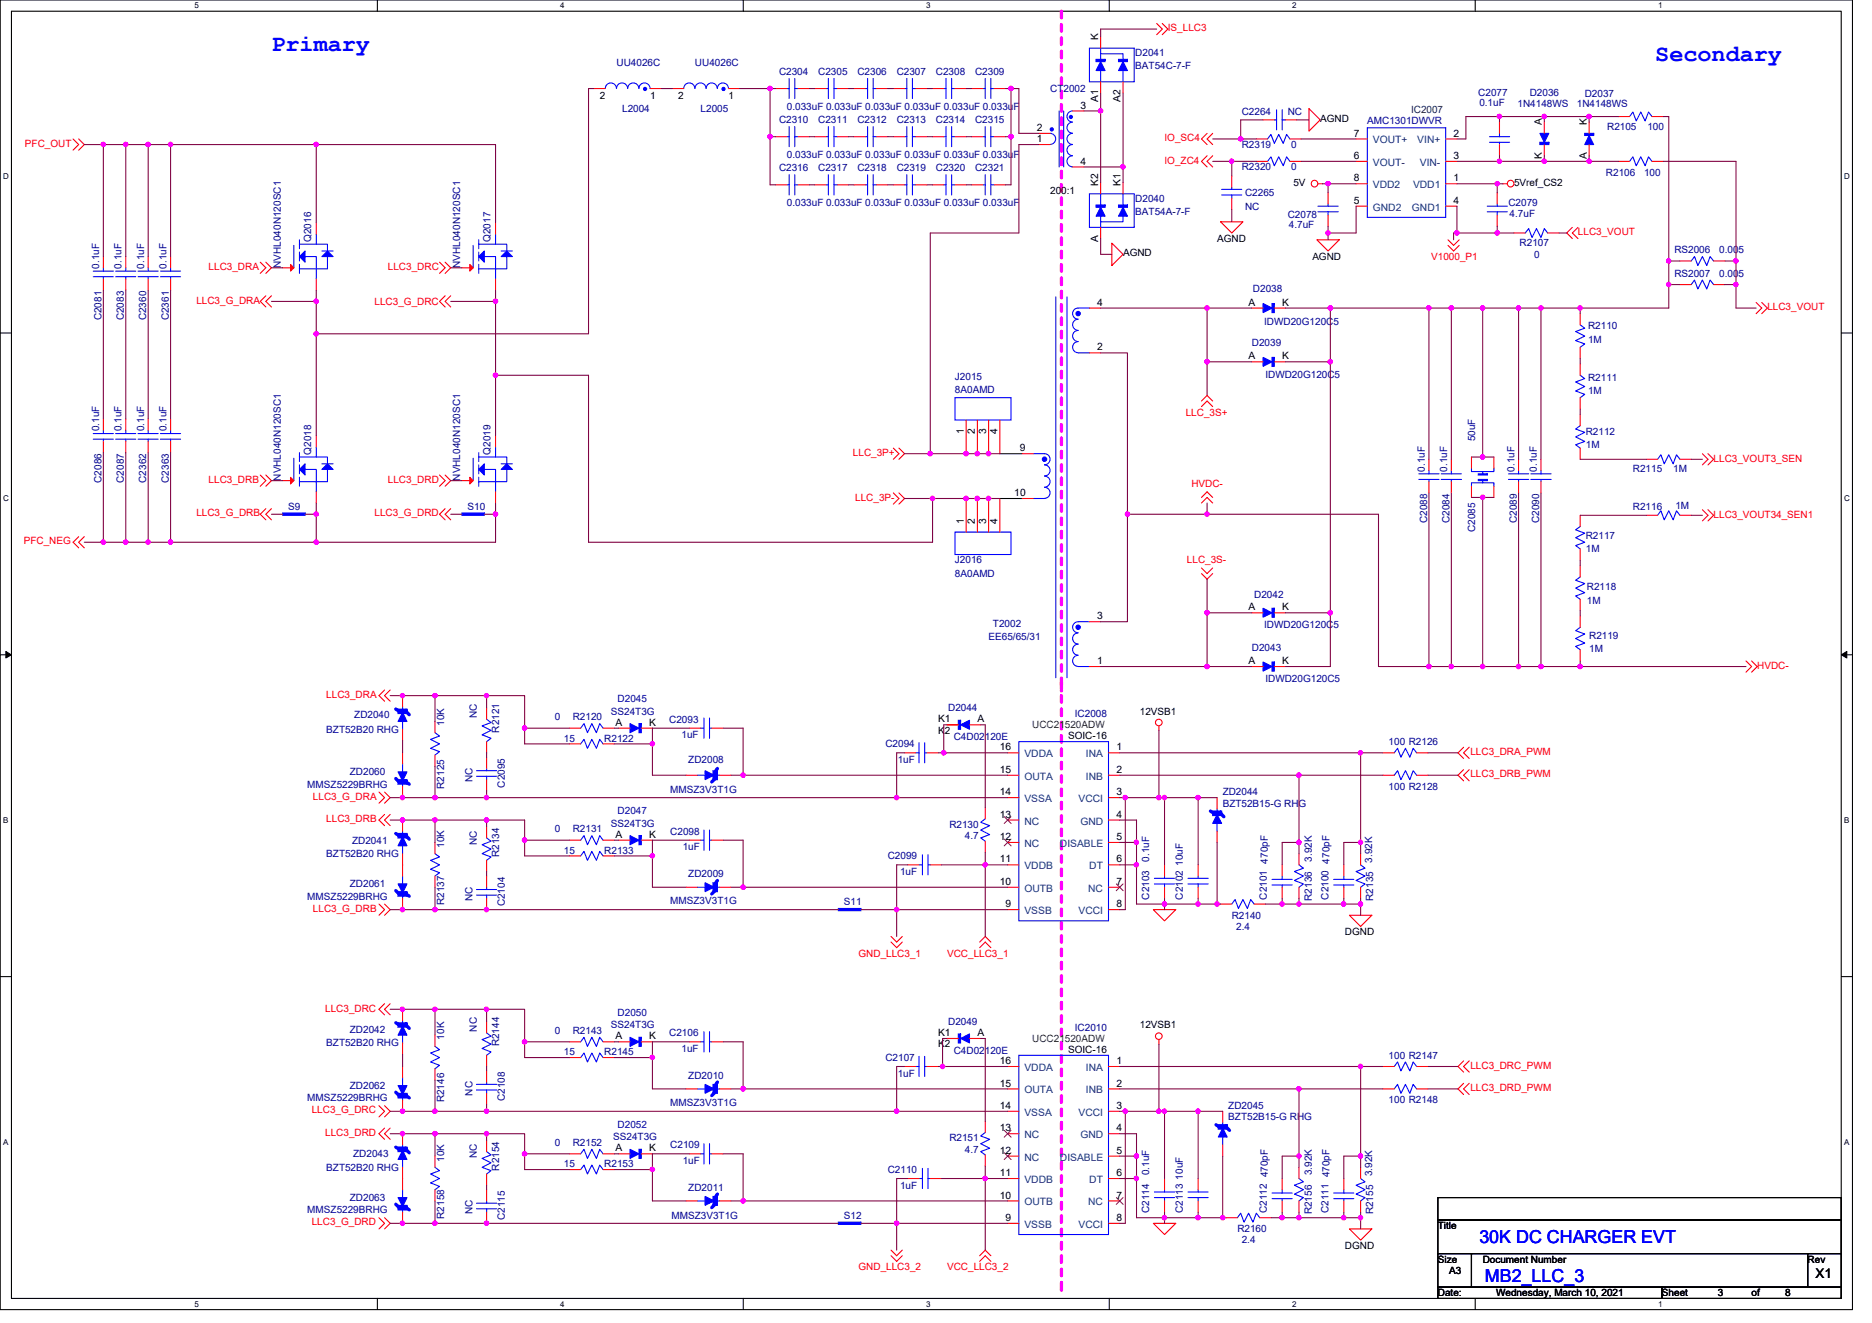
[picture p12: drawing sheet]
<svg xmlns="http://www.w3.org/2000/svg" width="297mm" height="210mm" viewBox="0 0 297 210" stroke-linecap="round" stroke-linejoin="round" font-family="sans-serif">
<defs><g id="words">
<g font-size="3.7" fill="#00f">
<text x="43.1" y="8.1">Primary</text>
<text x="262.7" y="9.7">Secondary</text>
</g>
<g font-size="2.8" fill="#00f">
<text x="234.7" y="197.2">30K DC CHARGER EVT</text>
<text x="235.6" y="203.5">MB2_LLC_3</text>
</g>
<text font-size="2.1" x="288.1" y="202.8">X1</text>
<g font-size="1.6" fill="#f00">
<text x="185.3" y="5">IS_LLC3</text>
<text x="4" y="23.3">PFC_OUT</text>
<text x="184.8" y="22.4">IO_SC4</text>
<text x="184.8" y="26">IO_ZC4</text>
<text x="227.1" y="41.3">V1000_P1</text>
<text x="250.4" y="37.3">LLC3_VOUT</text>
<text x="33.1" y="42.8">LLC3_DRA</text>
<text x="61.5" y="42.8">LLC3_DRC</text>
<text x="31.2" y="48.2">LLC3_G_DRA</text>
<text x="59.4" y="48.4">LLC3_G_DRC</text>
<text x="280.4" y="49.3">LLC3_VOUT</text>
<text x="188.1" y="66">LLC_3S+</text>
<text x="33.1" y="76.6">LLC3_DRB</text>
<text x="61.5" y="76.6">LLC3_DRD</text>
<text x="135.3" y="72.4">LLC_3P+</text>
<text x="189" y="77.3">HVDC-</text>
<text x="271.9" y="73.3">LLC3_VOUT3_SEN</text>
<text x="31.2" y="82">LLC3_G_DRB</text>
<text x="59.4" y="82">LLC3_G_DRD</text>
<text x="135.7" y="79.5">LLC_3P-</text>
<text x="271.9" y="82.1">LLC3_VOUT34_SEN1</text>
<text x="3.8" y="86.4">PFC_NEG</text>
<text x="188.3" y="89.4">LLC_3S-</text>
<text x="278.8" y="106.2">HVDC-</text>
<text x="51.8" y="110.8">LLC3_DRA</text>
<text x="233.3" y="119.8">LLC3_DRA_PWM</text>
<text x="233.3" y="123.4">LLC3_DRB_PWM</text>
<text x="49.7" y="126.9">LLC3_G_DRA</text>
<text x="51.8" y="130.5">LLC3_DRB</text>
<text x="49.7" y="144.7">LLC3_G_DRB</text>
<text x="136.2" y="151.8">GND_LLC3_1</text>
<text x="150.3" y="151.8">VCC_LLC3_1</text>
<text x="51.6" y="160.5">LLC3_DRC</text>
<text x="233.3" y="169.6">LLC3_DRC_PWM</text>
<text x="233.3" y="173.2">LLC3_DRD_PWM</text>
<text x="49.5" y="176.7">LLC3_G_DRC</text>
<text x="51.6" y="180.3">LLC3_DRD</text>
<text x="49.5" y="194.5">LLC3_G_DRD</text>
<text x="136.2" y="201.6">GND_LLC3_2</text>
<text x="150.3" y="201.6">VCC_LLC3_2</text>
</g>
<g font-size="1.6" fill="#000080">
<text x="97.8" y="10.5">UU4026C</text>
<text x="110.3" y="10.5">UU4026C</text>
<text x="123.6" y="11.9">C2304</text>
<text x="129.8" y="11.9">C2305</text>
<text x="136.1" y="11.9">C2306</text>
<text x="142.3" y="11.9">C2307</text>
<text x="148.5" y="11.9">C2308</text>
<text x="154.7" y="11.9">C2309</text>
<text x="180.1" y="8.9">D2041</text>
<text x="180.1" y="11">BAT54C-7-F</text>
<text x="98.7" y="17.8">L2004</text>
<text x="111.2" y="17.8">L2005</text>
<text x="124.9" y="17.4">0.033uF 0.033uF 0.033uF 0.033uF 0.033uF 0.033uF</text>
<text x="166.6" y="14.6">CT2002</text>
<text x="234.6" y="15.3">C2077</text>
<text x="234.7" y="16.9">0.1uF</text>
<text x="240.8" y="17.1">1N4148WS</text>
<text x="242.7" y="15.3">D2036</text>
<text x="250.2" y="17.1">1N4148WS</text>
<text x="251.5" y="15.5">D2037</text>
<text x="123.6" y="19.6">C2310</text>
<text x="129.8" y="19.6">C2311</text>
<text x="136.1" y="19.6">C2312</text>
<text x="142.3" y="19.6">C2313</text>
<text x="148.5" y="19.6">C2314</text>
<text x="154.7" y="19.6">C2315</text>
<text x="197" y="18.3">C2264</text>
<text x="197" y="23.5">R2319</text>
<text x="204.3" y="18.3">NC</text>
<text x="204.9" y="23.5">0</text>
<text x="217" y="19.7">AMC1301DWVR</text>
<text x="255" y="20.6">R2105</text>
<text x="261.4" y="20.6">100</text>
<text x="123.6" y="27.2">C2316</text>
<text x="124.9" y="25.1">0.033uF 0.033uF 0.033uF 0.033uF 0.033uF 0.033uF</text>
<text x="129.8" y="27.2">C2317</text>
<text x="136.1" y="27.2">C2318</text>
<text x="142.3" y="27.2">C2319</text>
<text x="148.5" y="27.2">C2320</text>
<text x="154.7" y="27.2">C2321</text>
<text x="197" y="27">R2320</text>
<text x="204.9" y="27">0</text>
<text x="254.8" y="27.9">R2106</text>
<text x="260.9" y="27.9">100</text>
<text x="124.9" y="32.7">0.033uF 0.033uF 0.033uF 0.033uF 0.033uF 0.033uF</text>
<text x="180.1" y="32">D2040</text>
<text x="180.1" y="34.1">BAT54A-7-F</text>
<text x="197.6" y="31.1">C2265</text>
<text x="197.6" y="33.3">NC</text>
<text x="204.3" y="34.7">C2078</text>
<text x="239.3" y="32.7">C2079</text>
<text x="239.5" y="34.5">4.7uF</text>
<text x="49.4" y="38.4" transform="rotate(-90 49.4 38.4)">Q2016</text>
<text x="77.8" y="38.4" transform="rotate(-90 77.8 38.4)">Q2017</text>
<text x="204.5" y="36.3">4.7uF</text>
<text x="241.1" y="39.1">R2107</text>
<text x="243.5" y="40.9">0</text>
<text x="265.7" y="40.2">RS2006</text>
<text x="272.8" y="40.2">0.005</text>
<text x="15.7" y="42.7" transform="rotate(-90 15.7 42.7)">0.1uF</text>
<text x="19.3" y="42.7" transform="rotate(-90 19.3 42.7)">0.1uF</text>
<text x="22.9" y="42.7" transform="rotate(-90 22.9 42.7)">0.1uF</text>
<text x="26.4" y="42.7" transform="rotate(-90 26.4 42.7)">0.1uF</text>
<text x="44.6" y="42.5" transform="rotate(-90 44.6 42.5)">NVHL040N120SC1</text>
<text x="73" y="42.5" transform="rotate(-90 73 42.5)">NVHL040N120SC1</text>
<text x="198.8" y="46.4">D2038</text>
<text x="265.7" y="43.9">RS2007</text>
<text x="272.8" y="43.9">0.005</text>
<text x="16.1" y="50.8" transform="rotate(-90 16.1 50.8)">C2081</text>
<text x="19.7" y="50.8" transform="rotate(-90 19.7 50.8)">C2083</text>
<text x="23.2" y="50.8" transform="rotate(-90 23.2 50.8)">C2360</text>
<text x="26.8" y="50.8" transform="rotate(-90 26.8 50.8)">C2361</text>
<text x="200.6" y="51.6">IDWD20G120C5</text>
<text x="252" y="52.3">R2110</text>
<text x="198.6" y="54.9">D2039</text>
<text x="200.8" y="59.9">IDWD20G120C5</text>
<text x="252" y="54.4">1M</text>
<text x="151.5" y="60.3">J2015</text>
<text x="151.5" y="62.4">8A0AMD</text>
<text x="252" y="60.5">R2111</text>
<text x="252" y="62.6">1M</text>
<text x="15.7" y="68.5" transform="rotate(-90 15.7 68.5)">0.1uF</text>
<text x="19.3" y="68.5" transform="rotate(-90 19.3 68.5)">0.1uF</text>
<text x="22.9" y="68.5" transform="rotate(-90 22.9 68.5)">0.1uF</text>
<text x="26.4" y="68.5" transform="rotate(-90 26.4 68.5)">0.1uF</text>
<text x="234.1" y="70.1" transform="rotate(-90 234.1 70.1)">50uF</text>
<text x="251.6" y="69">R2112</text>
<text x="251.6" y="71.1">1M</text>
<text x="16.1" y="76.6" transform="rotate(-90 16.1 76.6)">C2086</text>
<text x="19.7" y="76.6" transform="rotate(-90 19.7 76.6)">C2087</text>
<text x="23.2" y="76.6" transform="rotate(-90 23.2 76.6)">C2362</text>
<text x="26.8" y="76.6" transform="rotate(-90 26.8 76.6)">C2363</text>
<text x="44.6" y="76.3" transform="rotate(-90 44.6 76.3)">NVHL040N120SC1</text>
<text x="49.4" y="72.2" transform="rotate(-90 49.4 72.2)">Q2018</text>
<text x="73" y="76.3" transform="rotate(-90 73 76.3)">NVHL040N120SC1</text>
<text x="77.8" y="72.2" transform="rotate(-90 77.8 72.2)">Q2019</text>
<text x="226.1" y="74.8" transform="rotate(-90 226.1 74.8)">0.1uF</text>
<text x="229.6" y="74.8" transform="rotate(-90 229.6 74.8)">0.1uF</text>
<text x="240.3" y="74.8" transform="rotate(-90 240.3 74.8)">0.1uF</text>
<text x="243.9" y="74.8" transform="rotate(-90 243.9 74.8)">0.1uF</text>
<text x="259.1" y="74.8">R2115</text>
<text x="265.5" y="74.8">1M</text>
<text x="45.7" y="80.9">S9</text>
<text x="74.2" y="80.9">S10</text>
<text x="226.4" y="83" transform="rotate(-90 226.4 83)">C2088</text>
<text x="230" y="83" transform="rotate(-90 230 83)">C2084</text>
<text x="240.7" y="83" transform="rotate(-90 240.7 83)">C2089</text>
<text x="244.2" y="83" transform="rotate(-90 244.2 83)">C2090</text>
<text x="259.1" y="80.9">R2116</text>
<text x="265.9" y="80.7">1M</text>
<text x="151.5" y="89.4">J2016</text>
<text x="234.1" y="84.5" transform="rotate(-90 234.1 84.5)">C2085</text>
<text x="251.6" y="85.5">R2117</text>
<text x="251.6" y="87.7">1M</text>
<text x="151.5" y="91.6">8A0AMD</text>
<text x="199" y="94.9">D2042</text>
<text x="251.8" y="93.7">R2118</text>
<text x="251.8" y="95.8">1M</text>
<text x="156.9" y="101.5">EE65/65/31</text>
<text x="157.6" y="99.6">T2002</text>
<text x="200.6" y="99.7">IDWD20G120C5</text>
<text x="252.2" y="101.3">R2119</text>
<text x="198.6" y="103.3">D2043</text>
<text x="252.2" y="103.5">1M</text>
<text x="56.2" y="114">ZD2040</text>
<text x="75.7" y="114" transform="rotate(-90 75.7 114)">NC</text>
<text x="96.9" y="113.4">SS24T3G</text>
<text x="150.4" y="112.9">D2044</text>
<text x="170.6" y="113.8">IC2008</text>
<text x="200.8" y="108.3">IDWD20G120C5</text>
<text x="51.8" y="116.3">BZT52B20 RHG</text>
<text x="70.5" y="115.2" transform="rotate(-90 70.5 115.2)">10K</text>
<text x="79.2" y="116.3" transform="rotate(-90 79.2 116.3)">R2121</text>
<text x="88.1" y="114.3">0</text>
<text x="89.5" y="117.7">15</text>
<text x="90.9" y="114.3">R2120</text>
<text x="95.9" y="117.7">R2122</text>
<text x="106.2" y="114.7">C2093</text>
<text x="108.1" y="117.2">1uF</text>
<text x="140.5" y="118.6">C2094</text>
<text x="151.3" y="117.5">C4D02120E</text>
<text x="220.3" y="118.2">100 R2126</text>
<text x="48.8" y="125">MMSZ5229BRHG</text>
<text x="55.5" y="123">ZD2060</text>
<text x="70.5" y="125.2" transform="rotate(-90 70.5 125.2)">R2125</text>
<text x="74.9" y="124.1" transform="rotate(-90 74.9 124.1)">NC</text>
<text x="80.1" y="125" transform="rotate(-90 80.1 125)">C2095</text>
<text x="106.4" y="125.9">MMSZ3V3T1G</text>
<text x="109.2" y="121.1">ZD2008</text>
<text x="142.4" y="121.1">1uF</text>
<text x="220.3" y="125.3">100 R2128</text>
<text x="96.9" y="131.2">SS24T3G</text>
<text x="150.6" y="131.4">R2130</text>
<text x="194" y="126.2">ZD2044</text>
<text x="194" y="128">BZT52B15-G RHG</text>
<text x="51.8" y="136">BZT52B20 RHG</text>
<text x="55.9" y="133.9">ZD2041</text>
<text x="70.5" y="134.6" transform="rotate(-90 70.5 134.6)">10K</text>
<text x="75.7" y="134.1" transform="rotate(-90 75.7 134.1)">NC</text>
<text x="79.2" y="136" transform="rotate(-90 79.2 136)">R2134</text>
<text x="88.1" y="132.1">0</text>
<text x="89.5" y="135.5">15</text>
<text x="90.9" y="132.1">R2131</text>
<text x="95.9" y="135.5">R2133</text>
<text x="106.4" y="132.5">C2098</text>
<text x="108.3" y="134.9">1uF</text>
<text x="140.9" y="136.4">C2099</text>
<text x="153.1" y="133.2">4.7</text>
<text x="182.3" y="136.7" transform="rotate(-90 182.3 136.7)">0.1uF</text>
<text x="201.2" y="137.1" transform="rotate(-90 201.2 137.1)">470pF</text>
<text x="208.1" y="136.7" transform="rotate(-90 208.1 136.7)">3.92K</text>
<text x="211" y="137.1" transform="rotate(-90 211 137.1)">470pF</text>
<text x="217.7" y="136.9" transform="rotate(-90 217.7 136.9)">3.92K</text>
<text x="48.8" y="142.8">MMSZ5229BRHG</text>
<text x="55.5" y="140.8">ZD2061</text>
<text x="70.5" y="143.7" transform="rotate(-90 70.5 143.7)">R2137</text>
<text x="74.9" y="143" transform="rotate(-90 74.9 143)">NC</text>
<text x="80.1" y="143.8" transform="rotate(-90 80.1 143.8)">C2104</text>
<text x="106.4" y="143.5">MMSZ3V3T1G</text>
<text x="109.2" y="139.2">ZD2009</text>
<text x="133.9" y="143.7">S11</text>
<text x="142.8" y="138.9">1uF</text>
<text x="182.3" y="142.8" transform="rotate(-90 182.3 142.8)">C2103</text>
<text x="187.7" y="142.8" transform="rotate(-90 187.7 142.8)">C2102 10uF</text>
<text x="201" y="142.8" transform="rotate(-90 201 142.8)">C2101</text>
<text x="208.1" y="143" transform="rotate(-90 208.1 143)">R2136</text>
<text x="210.8" y="142.8" transform="rotate(-90 210.8 142.8)">C2100</text>
<text x="217.9" y="143" transform="rotate(-90 217.9 143)">R2135</text>
<text x="195.4" y="145.8">R2140</text>
<text x="196.1" y="147.6">2.4</text>
<text x="51.8" y="166.1">BZT52B20 RHG</text>
<text x="55.5" y="163.9">ZD2042</text>
<text x="70.5" y="165" transform="rotate(-90 70.5 165)">10K</text>
<text x="75.7" y="163.7" transform="rotate(-90 75.7 163.7)">NC</text>
<text x="79.2" y="166.1" transform="rotate(-90 79.2 166.1)">R2144</text>
<text x="88.1" y="164.1">0</text>
<text x="89.5" y="167.5">15</text>
<text x="90.9" y="164.1">R2143</text>
<text x="95.9" y="167.5">R2145</text>
<text x="96.9" y="163.2">SS24T3G</text>
<text x="106.2" y="164.5">C2106</text>
<text x="108.1" y="166.9">1uF</text>
<text x="150.4" y="162.7">D2049</text>
<text x="151.3" y="167.3">C4D02120E</text>
<text x="170.6" y="163.6">IC2010</text>
<text x="55.5" y="172.8">ZD2062</text>
<text x="74.9" y="173.9" transform="rotate(-90 74.9 173.9)">NC</text>
<text x="109.2" y="171.2">ZD2010</text>
<text x="140.5" y="168.4">C2107</text>
<text x="142.4" y="170.9">1uF</text>
<text x="220.3" y="168">100 R2147</text>
<text x="48.8" y="174.8">MMSZ5229BRHG</text>
<text x="70.5" y="175" transform="rotate(-90 70.5 175)">R2146</text>
<text x="80.1" y="174.8" transform="rotate(-90 80.1 174.8)">C2108</text>
<text x="106.4" y="175.5">MMSZ3V3T1G</text>
<text x="194.9" y="176">ZD2045</text>
<text x="194.9" y="177.8">BZT52B15-G RHG</text>
<text x="220.3" y="175.1">100 R2148</text>
<text x="51.8" y="185.8">BZT52B20 RHG</text>
<text x="56" y="183.7">ZD2043</text>
<text x="70.5" y="184.4" transform="rotate(-90 70.5 184.4)">10K</text>
<text x="75.7" y="183.9" transform="rotate(-90 75.7 183.9)">NC</text>
<text x="79.2" y="185.8" transform="rotate(-90 79.2 185.8)">R2154</text>
<text x="88.1" y="181.9">0</text>
<text x="89.5" y="185.3">15</text>
<text x="90.9" y="181.9">R2152</text>
<text x="95.9" y="185.3">R2153</text>
<text x="97.3" y="181">SS24T3G</text>
<text x="106.4" y="182.2">C2109</text>
<text x="108.3" y="184.7">1uF</text>
<text x="150.6" y="181.2">R2151</text>
<text x="153.1" y="182.9">4.7</text>
<text x="55.5" y="190.6">ZD2063</text>
<text x="109.2" y="189">ZD2011</text>
<text x="140.9" y="186.2">C2110</text>
<text x="142.8" y="188.6">1uF</text>
<text x="182.3" y="186.5" transform="rotate(-90 182.3 186.5)">0.1uF</text>
<text x="201.2" y="186.9" transform="rotate(-90 201.2 186.9)">470pF</text>
<text x="208.1" y="186.5" transform="rotate(-90 208.1 186.5)">3.92K</text>
<text x="211" y="186.9" transform="rotate(-90 211 186.9)">470pF</text>
<text x="217.7" y="186.7" transform="rotate(-90 217.7 186.7)">3.92K</text>
<text x="48.8" y="192.6">MMSZ5229BRHG</text>
<text x="70.5" y="193.4" transform="rotate(-90 70.5 193.4)">R2158</text>
<text x="74.9" y="192.7" transform="rotate(-90 74.9 192.7)">NC</text>
<text x="80.1" y="193.6" transform="rotate(-90 80.1 193.6)">C2115</text>
<text x="106.5" y="193.4">MMSZ3V3T1G</text>
<text x="133.9" y="193.4">S12</text>
<text x="182.3" y="192.6" transform="rotate(-90 182.3 192.6)">C2114</text>
<text x="187.7" y="192.6" transform="rotate(-90 187.7 192.6)">C2113 10uF</text>
<text x="196.3" y="195.6">R2160</text>
<text x="197" y="197.4">2.4</text>
<text x="201" y="192.6" transform="rotate(-90 201 192.6)">C2112</text>
<text x="208.1" y="192.7" transform="rotate(-90 208.1 192.7)">R2156</text>
<text x="210.8" y="192.6" transform="rotate(-90 210.8 192.6)">C2111</text>
<text x="217.9" y="192.7" transform="rotate(-90 217.9 192.7)">R2155</text>
</g>
<g font-size="1.6">
<text x="174.3" y="6.4" transform="rotate(-90 174.3 6.4)">K</text>
<text x="95.2" y="15.6">2</text>
<text x="103.2" y="15.6">1</text>
<text x="107.6" y="15.6">2</text>
<text x="115.6" y="15.6">1</text>
<text x="171.4" y="17.2">3</text>
<text x="174.3" y="16.2" transform="rotate(-90 174.3 16.2)">A1</text>
<text x="177.8" y="16.2" transform="rotate(-90 177.8 16.2)">A2</text>
<text x="164.5" y="20.8">2</text>
<text x="164.5" y="22.6">1</text>
<text x="209.5" y="19.4">AGND</text>
<text x="214.8" y="21.7">7</text>
<text x="230.6" y="21.7">2</text>
<text x="244.7" y="19.9" transform="rotate(-90 244.7 19.9)">A</text>
<text x="251.8" y="19.9" transform="rotate(-90 251.8 19.9)">K</text>
<text x="171.4" y="26.1">4</text>
<text x="174.3" y="29.5" transform="rotate(-90 174.3 29.5)">K2</text>
<text x="177.8" y="29.5" transform="rotate(-90 177.8 29.5)">K1</text>
<text x="205.2" y="29.5">5V</text>
<text x="214.8" y="28.8">8</text>
<text x="214.8" y="25.2">6</text>
<text x="230.6" y="25.2">3</text>
<text x="230.6" y="28.8">1</text>
<text x="240.2" y="29.5">5Vref_CS2</text>
<text x="244.7" y="25.3" transform="rotate(-90 244.7 25.3)">K</text>
<text x="251.8" y="25.3" transform="rotate(-90 251.8 25.3)">A</text>
<text x="166.6" y="30.8">200:1</text>
<text x="214.8" y="32.3">5</text>
<text x="230.6" y="32.3">4</text>
<text x="174.3" y="38.4" transform="rotate(-90 174.3 38.4)">A</text>
<text x="178.2" y="40.7">AGND</text>
<text x="193.1" y="38.4">AGND</text>
<text x="208.2" y="41.3">AGND</text>
<text x="174.1" y="48.5">4</text>
<text x="198.1" y="48.5">A</text>
<text x="203.5" y="48.5">K</text>
<text x="174.1" y="55.6">2</text>
<text x="198.1" y="57">A</text>
<text x="203.5" y="57">K</text>
<text x="152.9" y="68.8" transform="rotate(-90 152.9 68.8)">1</text>
<text x="154.7" y="68.8" transform="rotate(-90 154.7 68.8)">2</text>
<text x="156.5" y="68.8" transform="rotate(-90 156.5 68.8)">3</text>
<text x="158.3" y="68.8" transform="rotate(-90 158.3 68.8)">4</text>
<text x="161.8" y="71.6">9</text>
<text x="152.9" y="83.2" transform="rotate(-90 152.9 83.2)">1</text>
<text x="154.7" y="83.2" transform="rotate(-90 154.7 83.2)">2</text>
<text x="156.5" y="83.2" transform="rotate(-90 156.5 83.2)">3</text>
<text x="158.3" y="83.2" transform="rotate(-90 158.3 83.2)">4</text>
<text x="160.9" y="78.7">10</text>
<text x="174.1" y="98.3">3</text>
<text x="198.1" y="96.9">A</text>
<text x="203.5" y="96.9">K</text>
<text x="174.1" y="105.4">1</text>
<text x="198.1" y="105.4">A</text>
<text x="203.5" y="105.4">K</text>
<text x="180.9" y="113.4">12VSB1</text>
<text x="97.6" y="115.2">A</text>
<text x="103" y="115.2">K</text>
<text x="148.8" y="114.7">K1</text>
<text x="148.9" y="116.5">K2</text>
<text x="155.1" y="114.7">A</text>
<text x="158.6" y="119.1">16</text>
<text x="169.5" y="117.3">SOIC-16</text>
<text x="177.1" y="119.1">1</text>
<text x="158.6" y="122.7">15</text>
<text x="177.1" y="122.7">2</text>
<text x="158.6" y="129.8">13</text>
<text x="158.6" y="126.2">14</text>
<text x="177.1" y="129.8">4</text>
<text x="177.1" y="126.2">3</text>
<text x="97.6" y="133">A</text>
<text x="103" y="133">K</text>
<text x="158.6" y="136.9">11</text>
<text x="158.6" y="133.3">12</text>
<text x="177.1" y="136.9">6</text>
<text x="177.1" y="133.3">5</text>
<text x="158.6" y="140.4">10</text>
<text x="159.5" y="144">9</text>
<text x="177.1" y="140.4">7</text>
<text x="177.1" y="144">8</text>
<text x="213.4" y="148.5">DGND</text>
<text x="97.6" y="165">A</text>
<text x="103" y="165">K</text>
<text x="148.8" y="164.4">K1</text>
<text x="148.9" y="166.2">K2</text>
<text x="155.1" y="164.4">A</text>
<text x="169.5" y="167.1">SOIC-16</text>
<text x="180.9" y="163.2">12VSB1</text>
<text x="158.6" y="172.4">15</text>
<text x="158.6" y="168.9">16</text>
<text x="177.1" y="168.9">1</text>
<text x="177.1" y="172.4">2</text>
<text x="158.6" y="179.6">13</text>
<text x="158.6" y="176">14</text>
<text x="177.1" y="179.6">4</text>
<text x="177.1" y="176">3</text>
<text x="97.6" y="182.8">A</text>
<text x="103" y="182.8">K</text>
<text x="158.6" y="183.1">12</text>
<text x="177.1" y="183.1">5</text>
<text x="158.6" y="190.2">10</text>
<text x="158.6" y="186.7">11</text>
<text x="177.1" y="190.2">7</text>
<text x="177.1" y="186.7">6</text>
<text x="159.5" y="193.8">9</text>
<text x="177.1" y="193.8">8</text>
<text x="228.2" y="195.1">Title</text>
<text x="213.4" y="198.2">DGND</text>
<text x="228.2" y="200.4">Size</text>
<text x="229.9" y="202.2">A3</text>
<text x="235.3" y="200.4">Document Number</text>
<text x="286.8" y="200.4">Rev</text>
<text x="228.2" y="205.7">Date:</text>
<text x="237.4" y="205.7">Wednesday, March 10, 2021</text>
<text x="263.7" y="205.7">Sheet</text>
<text x="272.6" y="205.7">3</text>
<text x="277.9" y="205.7">of</text>
<text x="283.3" y="205.7">8</text>
</g>
<text font-size="1.6" fill="#004040" x="223.9" y="17.9">IC2007</text>
<g font-size="1.6" fill="#004080">
<text x="217.8" y="22.8">VOUT+</text>
<text x="224.9" y="22.8">VIN+</text>
<text x="217.8" y="29.9">VDD2</text>
<text x="217.8" y="26.3">VOUT-</text>
<text x="224.2" y="29.9">VDD1</text>
<text x="225.3" y="26.3">VIN-</text>
<text x="217.8" y="33.4">GND2</text>
<text x="224" y="33.4">GND1</text>
<text x="162.6" y="123.8">OUTA</text>
<text x="162.6" y="120.2">VDDA</text>
<text x="172.3" y="120.2">INA</text>
<text x="172.3" y="123.8">INB</text>
<text x="162.6" y="130.9">NC</text>
<text x="162.6" y="127.3">VSSA</text>
<text x="171.2" y="127.3">VCCI</text>
<text x="171.4" y="130.9">GND</text>
<text x="162.6" y="138">VDDB</text>
<text x="162.6" y="134.4">NC</text>
<text x="168.2" y="134.4">DISABLE</text>
<text x="172.8" y="138">DT</text>
<text x="162.6" y="141.5">OUTB</text>
<text x="172.7" y="141.5">NC</text>
<text x="162.6" y="145.1">VSSB</text>
<text x="171.2" y="145.1">VCCI</text>
<text x="162.6" y="173.5">OUTA</text>
<text x="162.6" y="170">VDDA</text>
<text x="172.3" y="170">INA</text>
<text x="172.3" y="173.5">INB</text>
<text x="162.6" y="177.1">VSSA</text>
<text x="171.2" y="177.1">VCCI</text>
<text x="162.6" y="184.2">NC</text>
<text x="162.6" y="180.7">NC</text>
<text x="168.2" y="184.2">DISABLE</text>
<text x="171.4" y="180.7">GND</text>
<text x="162.6" y="191.3">OUTB</text>
<text x="162.6" y="187.8">VDDB</text>
<text x="172.7" y="191.3">NC</text>
<text x="172.8" y="187.8">DT</text>
<text x="162.6" y="194.9">VSSB</text>
<text x="171.2" y="194.9">VCCI</text>
</g>
<g font-size="1.6" fill="#0000a0">
<text x="98" y="111.5">D2045</text>
<text x="98" y="129.3">D2047</text>
<text x="98" y="161.3">D2050</text>
<text x="98" y="179">D2052</text>
</g>
<g font-size="1.6" fill="#008000">
<text x="163.8" y="115.6">UCC21520ADW</text>
<text x="163.8" y="165.4">UCC21520ADW</text>
</g>
<g font-size="1.3">
<text x="30.8" y="1.3">5</text>
<text x="88.9" y="1.3">4</text>
<text x="147" y="1.3">3</text>
<text x="205" y="1.3">2</text>
<text x="263.1" y="1.3">1</text>
<text x=".5" y="28.4">D</text>
<text x="292.6" y="28.4">D</text>
<text x=".5" y="79.5">C</text>
<text x="292.6" y="79.5">C</text>
<text x=".5" y="130.6">B</text>
<text x="292.6" y="130.6">B</text>
<text x=".5" y="181.7">A</text>
<text x="292.6" y="181.7">A</text>
<text x="30.8" y="207.4">5</text>
<text x="88.9" y="207.4">4</text>
<text x="147" y="207.4">3</text>
<text x="205" y="207.4">2</text>
<text x="263.1" y="207.4">1</text>
</g>
</g></defs>
<path d="M0 0h293.9v207.9h-293.9zM1.8 1.8h290.4v204.3h-290.4z" fill="none" stroke="#000" stroke-width=".17"/>
<g fill="#fff">
<path d="M30.8 .2h.7v1.4h-.7z"/>
<path d="M30.8 206.3h.7v1.4h-.7z"/>
</g>
<path d="M59.9 0v1.8M59.9 206.1v1.8" fill="none" stroke="#000" stroke-width=".17"/>
<g fill="#fff">
<path d="M88.9 .2h.7v1.4h-.7z"/>
<path d="M88.9 206.3h.7v1.4h-.7z"/>
</g>
<path d="M117.9 0v1.8M117.9 206.1v1.8" fill="none" stroke="#000" stroke-width=".17"/>
<g fill="#fff">
<path d="M147 .2h.7v1.4h-.7z"/>
<path d="M147 206.3h.7v1.4h-.7z"/>
</g>
<path d="M176 0v1.8M176 206.1v1.8" fill="none" stroke="#000" stroke-width=".17"/>
<g fill="#fff">
<path d="M205 .2h.7v1.4h-.7z"/>
<path d="M205 206.3h.7v1.4h-.7z"/>
</g>
<path d="M234.1 0v1.8M234.1 206.1v1.8" fill="none" stroke="#000" stroke-width=".17"/>
<g fill="#fff">
<path d="M263.1 .2h.7v1.4h-.7z"/>
<path d="M263.1 206.3h.7v1.4h-.7z"/>
<path d="M.5 27.3h.9v1.4h-.9z"/>
<path d="M292.6 27.3h.9v1.4h-.9z"/>
<path d="M.5 78.4h.9v1.4h-.9z"/>
<path d="M292.6 78.4h.9v1.4h-.9z"/>
</g>
<path d="M0 52.9h1.8M292.2 52.9h1.7" fill="none" stroke="#000" stroke-width=".17"/>
<g fill="#fff">
<path d="M.5 129.5h.8v1.4h-.8z"/>
<path d="M292.6 129.5h.9v1.4h-.9z"/>
</g>
<path d="M0 103.9h1.8M292.2 103.9h1.7" fill="none" stroke="#000" stroke-width=".17"/>
<path d="M.9 103.4l.9 .5-.9 .5zM292.2 103.9l.8-.5v1z" fill="#000" stroke="#000" stroke-width=".16"/>
<g fill="#fff">
<path d="M.5 180.5h.8v1.4h-.8z"/>
<path d="M292.6 180.5h.9v1.4h-.9z"/>
</g>
<path d="M158.6 72h3.6M158.6 79.1h3.6M0 155h1.8M292.2 155h1.7M228.2 190.1h64v3.5h-64zM228.2 193.6h64v5.4h-64zM228.2 199h5.3v5.3h-5.3zM233.5 199h53.3v5.3h-53.3zM286.8 199h5.4v5.3h-5.4zM228.2 204.3h35.5v1.8h-35.5zM263.7 204.3h28.5v1.8h-28.5z" fill="none" stroke="#000" stroke-width=".17"/>
<path d="M168.4 1.8v107.7M168.4 109.5h.1M168.4 108.3v96.3M168.4 204.6h.1" fill="none" stroke="#f0f" stroke-width=".53" stroke-dasharray="1.1 1.1"/>
<g fill="none" stroke="#f00" stroke-width=".17">
<path d="M123.1 14.1h1.8M126.6 14.1h1.8M129.3 14.1h1.8M132.9 14.1h1.7M135.5 14.1h1.8M139.1 14.1h1.8M170.2 17.6h1.8M174.6 13v1.8M174.6 5.9v1.7M178.2 13v1.8M183.5 3.7l.9 .9-.9 .9M184.4 3.7l.9 .9-.9 .9"/>
<path d="M200.4 19h1.8M204 19h1.8M207.7 17.3l1.8 1.7-1.8 1.8zM256.8 18.5h1.8M262.1 18.5h1.8M11.6 22.1l.9 .8-.9 .9M12.5 22.1l.9 .8-.9 .9M78.6 35.4v1.8M135.5 21.7h1.8M139.1 21.7h1.8M141.7 21.7h1.8M145.3 21.7h1.8"/>
<path d="M148 21.7h1.8M151.5 21.7h1.8M154.2 21.7h1.8M157.8 21.7h1.7M164.9 21.2h1.7M164.9 22.9h1.7M170.2 26.5h1.8M174.6 29v1.8M174.6 36.1v1.8M176.4 38.6l1.8 1.8-1.8 1.7zM178.2 29v1.8M191.5 21.2l-.9 .9 .9 .8"/>
<path d="M191.5 24.7l-.9 .9 .9 .9M192.4 21.2l-.9 .9 .9 .8M192.4 24.7l-.9 .9 .9 .9M193.7 35.2h3.5l-1.8 1.8zM199.3 22.1h1.8M204.7 22.1h1.8M209 38.1h3.5l-1.8 1.7zM209.1 29.2h.7M229.8 38.9l.8 .9 .9-.9M229.8 38.1l.8 .8 .9-.8M238.5 29.2h.7M249.5 36.1l-.9 .9 .9 .9"/>
<path d="M250.4 36.1l-.9 .9 .9 .9M23.5 44.3v1.8M23.5 40.7v1.8M27.1 44.3v1.8M27.1 40.7v1.8M41.3 41.6l.9 .9-.9 .9M42.2 46.9l-.9 .9 .9 .9M42.2 41.6l.9 .9-.9 .9M43.1 46.9l-.9 .9 .9 .9M69.7 41.6l.9 .9-.9 .9M70.6 46.9l-.9 .9 .9 .9M70.6 41.6l.9 .9-.9 .9"/>
<path d="M71.5 46.9l-.9 .9 .9 .9M73.3 42.5h1.8M78.6 44.3v1.8M172.9 48.9h1.7M172.9 56h1.7M198.6 57.4h1.8M202.2 57.4h1.8M250.7 57.8v1.8M266.6 45.2h1.7M266.6 41.4h1.7M271.9 45.2h1.8M271.9 41.4h1.8"/>
<path d="M278.7 48l.8 .9-.8 .9M279.5 48l.9 .9-.9 .9M23.5 70.1v1.7M23.5 66.5v1.8M27.1 70.1v1.7M27.1 66.5v1.8M41.3 75.4l.9 .9-.9 .9M42.2 75.4l.9 .9-.9 .9M69.7 75.4l.9 .9-.9 .9M70.6 75.4l.9 .9-.9 .9M73.3 76.3h1.8M78.6 69.2v1.8"/>
<path d="M78.6 78.1v1.7M141.8 71.1l.8 .9-.8 .9M141.8 78.2l.8 .9-.8 .9M142.6 71.1l.9 .9-.9 .9M142.6 78.2l.9 .9-.9 .9M153.3 66.7v5.3M155.1 66.7v5.3M156.9 66.7v5.3M158.6 66.7v5.3M162.2 72h1.8M162.2 79.1h1.8M190.6 63.6l.9-.8 .9 .8"/>
<path d="M190.6 64.5l.9-.9 .9 .9M190.6 79l.9-.9 .9 .9M190.6 79.8l.9-.8 .9 .8M241 76.5v1.7M241 72.9v1.8M250.7 63.1v1.8M270.1 72l.9 .9-.9 .9M271 72l.9 .9-.9 .9M12.5 85.2l-.9 .9 .9 .9M13.4 85.2l-.9 .9 .9 .9M42.2 80.7l-.9 .9 .9 .9M43.1 80.7l-.9 .9 .9 .9"/>
<path d="M70.6 80.7l-.9 .9 .9 .9M71.5 80.7l-.9 .9 .9 .9M73.3 81.6h.1M76.9 81.6h.1M172.9 98.7h1.7M190.6 91l.9 .9 .9-.9M190.6 90.1l.9 .9 .9-.9M250.7 97.8v1.8M250.7 95.1v1.8M250.7 89.8v1.8M261.2 81.8h1.8M266.6 81.8h1.7"/>
<path d="M270.1 80.9l.9 .9-.9 .9M271 80.9l.9 .9-.9 .9M61 109.5l-.9 .9 .9 .9M61.9 109.5l-.9 .9 .9 .9M63.9 115.7v1.8M63.9 110.4v1.8M69 114.5v1.8M69 119.8v1.8M98.2 115.6h1.8M101.7 115.6h1.8M150.3 115h1.8M153.8 115h1.8"/>
<path d="M172.9 105.8h1.7M183.9 115.2v.7M198.6 105.8h1.8M202.2 105.8h1.8M219.5 119.5h1.7M224.8 119.5h1.8M232.2 118.6l-.9 .9 .9 .9M233.1 118.6l-.9 .9 .9 .9M250.7 103.1v1.8M277 104.9l.9 .9-.9 .9M277.9 104.9l.9 .9-.9 .9M60.1 125.7l.9 .9-.9 .9"/>
<path d="M61 125.7l.9 .9-.9 .9M61 129.3l-.9 .9 .9 .8M61.9 129.3l-.9 .9 .9 .8M63.9 135.5v1.8M63.9 130.2v1.7M77.2 120.2v1.8M77.2 123.7v1.8M90.4 133.3h1.7M95.7 133.3h1.8M98.2 133.3h1.8M101.7 133.3h1.8M109.4 133.3h1.8"/>
<path d="M112.9 133.3h1.8M156.3 133.5v1.8M156.3 128.2v1.8M215.9 135.5v1.8M219.5 123h1.7M224.8 123h1.8M232.2 122.2l-.9 .8 .9 .9M233.1 122.2l-.9 .8 .9 .9M60.1 143.5l.9 .9-.9 .9M61 143.5l.9 .9-.9 .9M61 159.3l-.9 .9 .9 .9M61.9 159.3l-.9 .9 .9 .9"/>
<path d="M108.9 140.8h1.7M114.2 140.8h1.8M141.4 149.5l.9 .9 .9-.9M141.4 148.6l.9 .9 .9-.9M155.4 149.5l.9-.9 .9 .9M155.4 150.4l.9-.9 .9 .9M183 144.4h3.6l-1.8 1.8zM214.1 145.3h3.6l-1.8 1.7zM215.9 140.8v1.8M60.1 175.5l.9 .9-.9 .9M61 175.5l.9 .9-.9 .9M61 179l-.9 .9 .9 .9"/>
<path d="M61.9 179l-.9 .9 .9 .9M63.9 169.3v1.7M63.9 174.6v1.8M63.9 165.5v1.8M63.9 160.2v1.8M90.4 167.9h1.7M95.7 167.9h1.8M98.2 165.4h1.8M101.7 165.4h1.8M108.9 172.8h1.7M109.4 165.4h1.8M112.9 165.4h1.8"/>
<path d="M114.2 172.8h1.8M143.5 169.3h1.8M147.1 169.3h1.8M150.3 164.8h1.8M153.8 164.8h1.8M156.3 178v1.7M159.9 179.9h1.8M159.9 176.4h1.8M159.9 172.8h1.8M159.9 169.3h1.8M175.9 169.3h1.8M175.9 172.8h1.8"/>
<path d="M175.9 176.4h1.8M175.9 179.9h1.8M183.9 165v.7M219.5 169.3h1.7M224.8 169.3h1.8M232.2 168.4l-.9 .9 .9 .9M232.2 171.9l-.9 .9 .9 .9M233.1 168.4l-.9 .9 .9 .9M233.1 171.9l-.9 .9 .9 .9M60.1 193.3l.9 .9-.9 .9M61 193.3l.9 .9-.9 .9M69 183.5v1.8"/>
<path d="M69 188.8v1.8M90.4 185.6h1.7M95.7 185.6h1.8M109.4 183.1h1.8M112.9 183.1h1.8M141.4 199.3l.9 .9 .9-.9M141.4 198.4l.9 .9 .9-.9M144.1 187h1.7M147.6 187h1.8M155.4 199.3l.9-.9 .9 .9M156.3 183.3v1.8M159.9 190.6h1.8"/>
<path d="M159.9 187h1.8M159.9 194.2h1.8M159.9 183.5h1.8M175.9 187h1.8M175.9 190.6h1.8M175.9 194.2h1.8M175.9 183.5h1.8M183 194.2h3.6l-1.8 1.7zM203.5 190.6v1.8M203.5 187v1.8M213.2 190.6v1.8M213.2 187v1.8"/>
<path d="M214.1 195.1h3.6l-1.8 1.7zM215.9 185.3v1.7M215.9 190.6v1.8M155.4 200.2l.9-.9 .9 .9"/>
<circle cx="208.6" cy="29.1" r=".53"/>
<circle cx="239.7" cy="29.1" r=".53"/>
<circle cx="183.9" cy="114.7" r=".52"/>
<circle cx="183.9" cy="164.5" r=".52"/>
</g>
<g fill="none" stroke="#00f" stroke-width=".17">
<path d="M124.9 14.1h.3M125.2 12.4v3.2M126.1 12.4v3.2M126.1 14.1h.5M131.1 14.1h.3M131.4 12.4v3.2M132.3 12.4v3.2M132.3 14.1h.6M137.3 14.1h.4M137.7 12.4v3.2M138.6 12.4v3.2M138.6 14.1h.5"/>
<path d="M168.1 17.6v8.9M168.8 17.6v8.9M170.2 17.6a.88 .88 0 0 0-.9 .9 .88 .88 0 0 0 .9 .9M170.2 19.4a.88 .88 0 0 0-.9 .9 .88 .88 0 0 0 .9 .8M172.9 7.6h7.1v5.4h-7.1zM174.6 8.5h3.6v.9M174.6 7.6v1.8M174.6 11.2v1.8M178.2 11.2v1.8M202.2 19h.4M202.6 17.4v3.2M203.5 17.4v3.2"/>
<path d="M203.5 19h.5M258.6 18.5l.5-.7 .5 1.4 .7-1.4 .7 1.4 .6-1.4 .5 .7M75.1 38.9v3.6M76 38.1v1.4M76 38.8h4.4v1M78.6 37.2v1.6M79.5 39.8h1.8M137.3 21.7h.4M137.7 20.1v3.2M138.6 20.1v3.2M138.6 21.7h.5M143.5 21.7h.4"/>
<path d="M143.9 20.1v3.2M144.8 20.1v3.2M144.8 21.7h.5M149.8 21.7h.3M150.1 20.1v3.2M151 20.1v3.2M151 21.7h.5M156 21.7h.3M156.3 20.1v3.2M157.2 21.7h.6M157.2 20.1v3.2M166.6 21.2a.88 .88 0 0 1 .9 .8 .88 .88 0 0 1-.9 .9"/>
<path d="M170.2 21.2a.89 .89 0 0 0-.9 .9 .89 .89 0 0 0 .9 .8 .88 .88 0 0 0-.9 .9 .88 .88 0 0 0 .9 .9 .89 .89 0 0 0-.9 .9 .89 .89 0 0 0 .9 .9M172.9 30.8h7.1v5.3h-7.1zM174.6 34.3v1.8M174.6 30.8v1.7M178.2 34.3v.9h-3.6M178.2 30.8v1.7M201.1 22.1l.6-.8 .5 1.5 .7-1.5 .7 1.5 .5-1.5 .6 .8M21.9 43h3.2M21.9 43.9h3.2M23.5 43.9v.4M23.5 42.5v.5M25.5 43h3.2"/>
<path d="M25.5 43.9h3.2M27.1 43.9v.4M27.1 42.5v.5M76 42v1.4M76 40v1.4M76.9 40.7h1.7v3.6M80.4 40.7v2h-4.4M167.5 47.1v60.5M169.3 47.1v60.5M171.1 48.9a.89 .89 0 0 0-.9 .9 .89 .89 0 0 0 .9 .9 .89 .89 0 0 0-.9 .9 .89 .89 0 0 0 .9 .9 .88 .88 0 0 0-.9 .8 .88 .88 0 0 0 .9 .9 .89 .89 0 0 0-.9 .9 .89 .89 0 0 0 .9 .9M171.1 48.9h1.8M171.1 56h1.8"/>
<path d="M250.7 59.6l.8 .5-1.5 .5 1.5 .7-1.5 .8 1.5 .5-.8 .5M268.3 45.2l.6-.8 .5 1.5 .7-1.5 .7 1.5 .6-1.5 .5 .8M268.3 41.4l.6-.7 .5 1.4 .7-1.4 .7 1.4 .6-1.4 .5 .7M21.9 68.8h3.2M21.9 69.7h3.2M23.5 69.7v.4M23.5 68.3v.5M25.5 68.8h3.2M25.5 69.7h3.2M27.1 69.7v.4M27.1 68.3v.5M75.1 72.7v3.6"/>
<path d="M76 75.7v1.5M76 73.8v1.4M76 71.8v1.5M76 72.5h4.4v1.1M76.9 74.5h1.7v3.6M78.6 71v1.5M79.5 73.6h1.8M80.4 74.5v2h-4.4M151.5 63.1h8.9v3.6h-8.9zM164 79.1h1.8M164 72h1.8a.88 .88 0 0 1 .8 .9 .88 .88 0 0 1-.9 .9 .89 .89 0 0 1 .9 .9 .89 .89 0 0 1-.9 .8M165.7 77.3a.88 .88 0 0 1 .9 .9 .88 .88 0 0 1-.9 .9"/>
<path d="M165.7 75.6a.88 .88 0 0 1 .9 .8 .88 .88 0 0 1-.9 .9M239.3 75.2h3.3M239.3 76.1h3.3M241 76.1v.4M241 74.7v.5M171.1 98.7a.89 .89 0 0 0-.9 .9 .89 .89 0 0 0 .9 .9 .89 .89 0 0 0-.9 .8 .89 .89 0 0 0 .9 .9 .88 .88 0 0 0-.9 .9 .88 .88 0 0 0 .9 .9 .89 .89 0 0 0-.9 .9 .89 .89 0 0 0 .9 .9M171.1 98.7h1.8M250.7 99.6l-.7 .5 1.5 .5-1.5 .7 1.5 .8-1.5 .5 .7 .5M250.7 91.6l-.7 .5 1.5 .5-1.5 .7 1.5 .8-1.5 .5 .7 .5M263 81.8l.5-.7 .6 1.4 .7-1.4 .7 1.4 .5-1.4 .6 .7M63.9 112.2v.5M63.9 114.5v1.2"/>
<path d="M69 116.3l.7 .5-1.4 .5 1.4 .8-1.4 .7 1.4 .5-.7 .5M171.1 105.8h1.8M221.2 119.5l.6-.7 .5 1.4 .7-1.4 .7 1.4 .5-1.4 .6 .7M63.9 131.9v.6M63.9 134.2v1.3M75.6 123.2h3.2M75.6 122.3h3.2M77.2 122v.3M77.2 123.2v.5M92.1 133.3l.6-.7 .5 1.5 .7-1.5 .7 1.5 .6-1.5 .5 .7M111.2 133.3h.5M111.7 131.7v3.3"/>
<path d="M112.6 131.7v3.3M112.6 133.3h.3M156.3 130l-.7 .5 1.4 .5-1.4 .7 1.4 .8-1.4 .5 .7 .5M215.9 137.3l.7 .5-1.4 .5 1.4 .7-1.4 .7 1.4 .6-.7 .5M221.2 123l.6-.7 .5 1.4 .7-1.4 .7 1.4 .5-1.4 .6 .7M110.6 140.8h1.3M113.7 140.8h.5M63.9 174.1v.5M63.9 171v1.3M63.9 162v.5M63.9 164.3v1.2M92.1 167.9l.6-.8 .5 1.5 .7-1.5 .7 1.5 .6-1.5 .5 .8"/>
<path d="M110.6 172.8h1.3M111.2 165.4h.5M111.7 163.7v3.3M112.6 163.7v3.3M112.6 165.4h.3M113.7 172.8h.5M145.3 169.3h.5M145.8 167.7v3.2M146.7 167.7v3.2M146.7 169.3h.4M156.3 179.7l-.7 .6 1.4 .5-1.4 .7 1.4 .7-1.4 .6 .7 .5M161.7 167.5h14.2v28.4h-14.2z"/>
<path d="M221.2 169.3l.6-.7 .5 1.4 .7-1.4 .7 1.4 .5-1.4 .6 .7M69 185.3l.7 .5-1.4 .5 1.4 .7-1.4 .7 1.4 .6-.7 .5M92.1 185.6l.6-.7 .5 1.4 .7-1.4 .7 1.4 .6-1.4 .5 .7M111.2 183.1h.5M111.7 181.5v3.2M112.6 181.5v3.2M112.6 183.1h.3M145.8 187h.6M146.4 185.4v3.2M147.3 185.4v3.2M147.3 187h.3M201.8 189.4h3.2"/>
<path d="M201.8 190.2h3.2M203.5 190.2v.4M203.5 188.8v.6M211.6 189.4h3.2M211.6 190.2h3.2M213.2 190.2v.4M213.2 188.8v.6M215.9 187l.7 .6-1.4 .5 1.4 .7-1.4 .7 1.4 .6-.7 .5"/>
</g>
<g fill="#00f" stroke="#00f" stroke-width=".17">
<path d="M73.3 81.4v.4h3.6v-.4z" fill-rule="evenodd"/>
<path d="M152.1 114.3v1.4h.3v-1.4z" fill-rule="evenodd"/>
<path d="M152.4 115l1.4-.7v1.4z" fill-rule="evenodd"/>
<path d="M63.9 113.1l.7 1.4h-1.4z" fill-rule="evenodd"/>
<path d="M111.9 140.1l1.4 .7-1.4 .7z" fill-rule="evenodd"/>
<path d="M63.2 172.3h1.4l-.7 1.4z" fill-rule="evenodd"/>
<path d="M200.4 56.7l1.4 .7-1.4 .7z" fill-rule="evenodd"/>
<path d="M201.8 56.7v1.4h.4v-1.4z" fill-rule="evenodd"/>
<path d="M76 40.7l.9-.9v1.8z" fill-rule="evenodd"/>
<path d="M80.4 39.8l.9 .9h-1.8z" fill-rule="evenodd"/>
<path d="M174.6 32.9l.7 1.4h-1.4z" fill-rule="evenodd"/>
<path d="M173.9 32.5v.4h1.4v-.4z" fill-rule="evenodd"/>
<path d="M178.2 32.9l.7 1.4h-1.4z" fill-rule="evenodd"/>
<path d="M177.5 32.5v.4h1.4v-.4z" fill-rule="evenodd"/>
<path d="M100 132.6l1.4 .7-1.4 .8z" fill-rule="evenodd"/>
<path d="M101.4 132.6v1.5h.3v-1.5z" fill-rule="evenodd"/>
<path d="M200.4 105.1l1.4 .7-1.4 .7z" fill-rule="evenodd"/>
<path d="M201.8 105.1v1.4h.4v-1.4z" fill-rule="evenodd"/>
<path d="M152.1 164.1v1.4h.3v-1.4z" fill-rule="evenodd"/>
<path d="M152.4 164.8l1.4-.7v1.4z" fill-rule="evenodd"/>
<path d="M63.9 132.8l.7 1.4h-1.4z" fill-rule="evenodd"/>
<path d="M173.9 9.4v.4h1.4v-.4z" fill-rule="evenodd"/>
<path d="M177.5 9.4v.4h1.4v-.4z" fill-rule="evenodd"/>
<path d="M174.6 9.8l.7 1.4h-1.4z" fill-rule="evenodd"/>
<path d="M178.2 9.8l.7 1.4h-1.4z" fill-rule="evenodd"/>
<path d="M111.9 172.1l1.4 .7-1.4 .7z" fill-rule="evenodd"/>
<path d="M76 74.5l.9-.9v1.8z" fill-rule="evenodd"/>
<path d="M80.4 73.6l.9 .9h-1.8z" fill-rule="evenodd"/>
<path d="M63.9 162.9l.7 1.4h-1.4z" fill-rule="evenodd"/>
<path d="M100 164.6l1.4 .8-1.4 .7z" fill-rule="evenodd"/>
<path d="M101.4 164.6v1.5h.3v-1.5z" fill-rule="evenodd"/>
<path d="M100 114.9l1.4 .7-1.4 .7z" fill-rule="evenodd"/>
<path d="M101.4 114.9v1.4h.3v-1.4z" fill-rule="evenodd"/>
<path d="M111.9 189.9l1.4 .7-1.4 .7z" fill-rule="evenodd"/>
<circle cx="169.9" cy="18.6" r=".25"/>
<circle cx="166.9" cy="20.5" r=".25"/>
<circle cx="171.1" cy="49.8" r=".35"/>
<circle cx="171.1" cy="99.6" r=".35"/>
<circle cx="165.7" cy="72.9" r=".35"/>
</g>
<g fill="#00f" stroke="#00f" stroke-width=".53">
<path d="M63.3 112.7v.4h1.1v-.4z" fill-rule="evenodd"/>
<path d="M113.3 140.3v1.1h.4v-1.1z" fill-rule="evenodd"/>
<path d="M63.3 173.7v.4h1.1v-.4z" fill-rule="evenodd"/>
<path d="M63.3 132.5v.3h1.1v-.3z" fill-rule="evenodd"/>
<path d="M113.3 172.3v1.1h.4v-1.1z" fill-rule="evenodd"/>
<path d="M63.3 162.5v.4h1.1v-.4z" fill-rule="evenodd"/>
</g>
<path d="M62.8 112.5l.5 .4M64.4 112.9l.5 .5M62.8 132.3l.5 .3M64.4 132.6l.5 .6M113.8 139.7l-.3 .6M113.5 141.4l-.6 .5M62.8 173.4l.5 .5M62.8 162.3l.5 .4M64.4 173.9l.5 .3M64.4 162.7l.5 .5M113.5 173.4l-.6 .5M113.8 171.7l-.3 .6" fill="none" stroke="#00f" stroke-width=".53"/>
<g fill="#f00" stroke="#f00" stroke-width=".17">
<path d="M74.5 42l.6 .5-.6 .5z"/>
<path d="M74.5 75.8l.6 .5-.6 .5z"/>
</g>
<path d="M159.4 179.4l1 1.1M160.4 179.4l-1.1 1.1M159.4 183l1 1M160.4 183l-1.1 1M177.1 190.1l1.1 1.1M178.2 190.1l-1.1 1.1" fill="none" stroke="#804000" stroke-width=".16"/>
<path d="M113.3 190.1h.4v1h-.4z" fill="#00f"/>
<g fill="none" stroke="#00f" stroke-width=".53">
<path d="M62.8 123.6l.5 .5M64.4 124.1l.5 .4M113.5 123.6l-.6 .5M113.8 122l-.3 .5M192.1 128.7l.5 .4M193.7 129.1l.5 .5M62.8 141.4l.5 .5M64.4 141.9l.5 .3M193 178.5l.5 .4M194.6 178.9l.5 .5M62.8 182.1l.5 .3M62.8 191.1l.5 .6"/>
<path d="M64.4 182.4l.5 .6M64.4 191.7l.5 .3M113.3 190.1h.4v1h-.4zM113.5 191.1l-.6 .6M113.8 189.5l-.3 .6"/>
</g>
<g fill="none" stroke="#00f" stroke-width=".17">
<path d="M96.1 14a.89 .89 0 0 1 .8-.8 .89 .89 0 0 1 .9 .8 .88 .88 0 0 1 .9-.8 .88 .88 0 0 1 .9 .8M99.6 14a.88 .88 0 0 1 .9-.8 .88 .88 0 0 1 .9 .8M101.4 14a.88 .88 0 0 1 .9-.8 .88 .88 0 0 1 .8 .8M108.5 14a.88 .88 0 0 1 .9-.8 .88 .88 0 0 1 .9 .8M110.3 14a.88 .88 0 0 1 .9-.8 .88 .88 0 0 1 .8 .8M112.1 14a.88 .88 0 0 1 .8-.8 .88 .88 0 0 1 .9 .8M113.8 14a.88 .88 0 0 1 .9-.8 .88 .88 0 0 1 .9 .8M143.5 14.1h.4M143.9 12.4v3.2M144.8 12.4v3.2M144.8 14.1h.5M149.8 14.1h.3"/>
<path d="M150.1 12.4v3.2M151 12.4v3.2M151 14.1h.5M156 14.1h.3M156.3 12.4v3.2M157.2 14.1h.6M157.2 12.4v3.2M46.6 38.9v3.6M47.5 38.1v1.4M47.5 38.8h4.5v1M50.2 37.2v1.6M51.1 39.8h1.7"/>
<path d="M124.9 29.3h.3M124.9 21.7h.3M125.2 27.7v3.2M125.2 20.1v3.2M126.1 27.7v3.2M126.1 29.3h.5M126.1 20.1v3.2M126.1 21.7h.5M131.1 29.3h.3M131.1 21.7h.3M131.4 27.7v3.2M131.4 20.1v3.2"/>
<path d="M132.3 27.7v3.2M132.3 29.3h.6M132.3 20.1v3.2M132.3 21.7h.6M137.3 29.3h.4M137.7 27.7v3.2M138.6 27.7v3.2M138.6 29.3h.5M143.5 29.3h.4M143.9 27.7v3.2M144.8 27.7v3.2M144.8 29.3h.5"/>
<path d="M149.8 29.3h.3M150.1 27.7v3.2M151 27.7v3.2M151 29.3h.5M156 29.3h.3M156.3 27.7v3.2M157.2 29.3h.6M157.2 27.7v3.2M193.8 30.9h3.2M193.8 30.1h3.2M195.4 29.7v.4M195.4 30.9v.6"/>
<path d="M201.1 25.6l.6-.7 .5 1.4 .7-1.4 .7 1.4 .5-1.4 .6 .7M209.1 33.6h3.2M209.1 32.7h3.2M210.7 32.4v.3M210.7 33.6v.5M217 20.3h12.4v14.2h-12.4zM236 33.6h3.2M236 32.7h3.2M236.3 21.7h3.2M236.3 22.6h3.2M237.6 32.4v.3M237.6 33.6v.5"/>
<path d="M237.9 22.6v.3M237.9 21.2v.5M242 37l.6-.7 .5 1.4 .7-1.4 .7 1.4 .5-1.4 .6 .7M258.6 25.6l.5-.7 .5 1.4 .7-1.4 .7 1.4 .6-1.4 .5 .7M14.8 43h3.2M14.8 43.9h3.2M16.4 43.9v.4M16.4 42.5v.5M18.3 43h3.2M18.3 43.9h3.2M20 43.9v.4M20 42.5v.5"/>
<path d="M47.5 42v1.4M47.5 40v1.4M48.4 40.7h1.8v3.6M52 40.7v2h-4.5M250.7 51.6l.8 .5-1.5 .5 1.5 .7-1.5 .8 1.5 .5-.8 .5M14.8 68.8h3.2M14.8 69.7h3.2M16.4 69.7v.4M16.4 68.3v.5M18.3 68.8h3.2M18.3 69.7h3.2M20 69.7v.4"/>
<path d="M20 68.3v.5M46.6 72.7v3.6M47.5 75.7v1.5M47.5 73.8v1.4M47.5 71.8v1.5M47.5 72.5h4.5v1.1M48.4 74.5h1.8v3.6M50.2 71v1.5M51.1 73.6h1.7M52 74.5v2h-4.5M225.1 75.2h3.2M225.1 76.1h3.2"/>
<path d="M226.7 76.1v.4M226.7 74.7v.5M228.7 75.2h3.2M228.7 76.1h3.2M230.3 76.1v.4M230.3 74.7v.5M233.5 74.3v.5h1.8M235.3 76.3v.3M235.3 74.8v.4M235.3 76.6h-1.8v.6M235.3 76.6h1.7v.6M237 74.3v.5h-1.7"/>
<path d="M242.9 75.2h3.2M242.9 76.1h3.2M244.5 76.1v.4M244.5 74.7v.5M250.7 67.6l-.7 .5 1.5 .5-1.5 .7 1.5 .8-1.5 .5 .7 .5M263 72.9l.5-.7 .6 1.4 .7-1.4 .7 1.4 .5-1.4 .6 .7M151.5 84.5h8.9v3.5h-8.9zM250.7 83.6l-.7 .5 1.5 .5-1.5 .7 1.5 .8-1.5 .5 .7 .5M77.2 114.2l.7 .5-1.4 .5 1.4 .7-1.4 .7 1.4 .6-.7 .5M92.1 115.6l.6-.7 .5 1.4 .7-1.4 .7 1.4 .6-1.4 .5 .7M92.1 118.1l.6-.8 .5 1.5 .7-1.5 .7 1.5 .6-1.5 .5 .8M111.2 115.6h.5"/>
<path d="M111.7 114v3.2M112.6 114v3.2M112.6 115.6h.3M145.3 119.5h.5M145.8 117.9v3.2M146.7 117.9v3.2M146.7 119.5h.4M161.7 117.7h14.2v28.5h-14.2zM63.9 124.3v.5M63.9 121.3v1.2M63.9 139v1.3M69 135.5l.7 .5-1.4 .5 1.4 .8-1.4 .7 1.4 .5-.7 .5"/>
<path d="M77.2 133l.7 .5-1.4 .6 1.4 .7-1.4 .7 1.4 .5-.7 .5M92.1 135.8l.6-.7 .5 1.4 .7-1.4 .7 1.4 .6-1.4 .5 .7M110.6 123h1.3M113.7 123h.5M145.8 137.3h.6M146.4 135.7v3.2M147.3 135.7v3.2M147.3 137.3h.3M183.2 139.4h3.2M184.8 139v.4M188.5 139.4h3.2M190.1 139v.4"/>
<path d="M193.1 128.4v.5M193.1 130.7v1.2M201.8 139.6h3.2M203.5 139v.6M206.1 137.3l.7 .5-1.4 .5 1.4 .7-1.4 .7 1.4 .6-.7 .5M211.6 139.6h3.2M213.2 139v.6M63.9 142.1v.5M75.6 142.1h3.2M75.6 141.2h3.2M77.2 140.8v.4M77.2 142.1v.5"/>
<path d="M183.2 140.3h3.2M184.8 140.3v.5M188.5 140.3h3.2M190.1 140.3v.5M195.4 143.5l.6-.7 .5 1.4 .7-1.4 .7 1.4 .6-1.4 .5 .7M201.8 140.5h3.2M203.5 140.5v.3M211.6 140.5h3.2M213.2 140.5v.3M69 166.1l.7 .5-1.4 .5 1.4 .8-1.4 .7 1.4 .5-.7 .5M75.6 173h3.2M75.6 172.1h3.2"/>
<path d="M77.2 171.7v.4M77.2 173v.5M77.2 163.9l.7 .6-1.4 .5 1.4 .7-1.4 .7 1.4 .6-.7 .5M92.1 165.4l.6-.8 .5 1.5 .7-1.5 .7 1.5 .6-1.5 .5 .8M194 178.2v.5M221.2 172.8l.6-.7 .5 1.4 .7-1.4 .7 1.4 .5-1.4 .6 .7M63.9 181.7v.5M63.9 184v1.3M63.9 191.9v.5M63.9 188.8v1.3M75.6 191.9h3.2M75.6 191h3.2"/>
<path d="M77.2 182.8l.7 .5-1.4 .6 1.4 .7-1.4 .7 1.4 .5-.7 .5M77.2 190.6v.4M77.2 191.9v.5M92.1 183.1l.6-.7 .5 1.5 .7-1.5 .7 1.5 .6-1.5 .5 .7M110.6 190.6h1.3M113.7 190.6h.5M183.2 190.1h3.2M183.2 189.2h3.2M184.8 188.8v.4M184.8 190.1v.5M188.5 190.1h3.2M188.5 189.2h3.2"/>
<path d="M190.1 188.8v.4M190.1 190.1v.5M194 180.5v1.2M196.3 193.3l.6-.7 .5 1.4 .7-1.4 .7 1.4 .5-1.4 .6 .7M206.1 187l.7 .6-1.4 .5 1.4 .7-1.4 .7 1.4 .6-.7 .5"/>
</g>
<g fill="none" stroke="#f00" stroke-width=".17">
<path d="M94.3 14.1h1.8M103.2 14.1h1.7M106.7 14.1h1.8M115.6 14.1h1.8M141.7 14.1h1.8M145.3 14.1h1.8M148 14.1h1.8M151.5 14.1h1.8M154.2 14.1h1.8M157.8 14.1h1.7M237.9 19.4v1.8M245 19.4v1.8"/>
<path d="M252.2 19.4v1.8M50.2 35.4v1.8M123.1 29.3h1.8M123.1 21.7h1.8M126.6 29.3h1.8M126.6 21.7h1.8M129.3 29.3h1.8M129.3 21.7h1.8M132.9 29.3h1.7M132.9 21.7h1.7M135.5 29.3h1.8M139.1 29.3h1.8"/>
<path d="M141.7 29.3h1.8M145.3 29.3h1.8M148 29.3h1.8M151.5 29.3h1.8M154.2 29.3h1.8M157.8 29.3h1.7M195.4 27.9v1.8M195.4 31.5v1.8M199.3 25.6h1.8M204.7 25.6h1.8M210.7 30.6v1.8M210.7 34.1v1.8"/>
<path d="M215.2 29.2h1.8M215.2 22.1h1.8M215.2 25.6h1.8M215.2 32.7h1.8M229.4 29.2h1.8M229.4 22.1h1.8M229.4 25.6h1.8M229.4 32.7h1.8M237.6 30.6v1.8M237.6 34.1v1.8M237.9 22.9v1.8M240.2 37h1.8"/>
<path d="M245 22.9v1.8M245.6 37h1.8M252.2 22.9v1.8M256.8 25.6h1.8M262.1 25.6h1.8M16.4 44.3v1.8M16.4 40.7v1.8M20 44.3v1.8M20 40.7v1.8M44.8 42.5h1.8M50.2 44.3v1.8M198.6 48.9h1.8"/>
<path d="M202.2 48.9h1.8M250.7 49.8v1.8M250.7 55.1v1.8M16.4 70.1v1.7M16.4 66.5v1.8M20 70.1v1.7M20 66.5v1.8M44.8 76.3h1.8M50.2 69.2v1.8M50.2 78.1v1.7M153.3 79.1v5.4M155.1 79.1v5.4"/>
<path d="M156.9 79.1v5.4M158.6 79.1v5.4M226.7 76.5v1.7M226.7 72.9v1.8M230.3 76.5v1.7M230.3 72.9v1.8M233.5 72.5v1.8M233.5 77.2v1.8M237 77.2v1.8M237 72.5v1.8M244.5 76.5v1.7M244.5 72.9v1.8"/>
<path d="M250.7 71.1v1.8M250.7 65.8v1.8M261.2 72.9h1.8M266.6 72.9h1.7M44.8 81.6h.1M48.4 81.6h.1M198.6 97.3h1.8M202.2 97.3h1.8M250.7 87.1v1.8M250.7 81.8v1.8M63.9 119.5v1.8M77.2 112.4v1.8"/>
<path d="M77.2 117.7v1.8M90.4 115.6h1.7M90.4 118.1h1.7M95.7 115.6h1.8M95.7 118.1h1.8M109.4 115.6h1.8M112.9 115.6h1.8M143.5 119.5h1.8M147.1 119.5h1.8M159.9 119.5h1.8M175.9 119.5h1.8M63.9 124.8v1.8"/>
<path d="M63.9 137.3v1.7M69 133.7v1.8M69 139v1.8M77.2 131.2v1.8M77.2 136.5v1.8M77.2 139v1.8M90.4 135.8h1.7M95.7 135.8h1.8M108.9 123h1.7M114.2 123h1.8M144.1 137.3h1.7M147.6 137.3h1.8"/>
<path d="M159.9 137.3h1.8M159.9 133.7h1.8M159.9 130.2h1.8M159.9 126.6h1.8M159.9 123h1.8M175.9 123h1.8M175.9 126.6h1.8M175.9 130.2h1.8M175.9 137.3h1.8M175.9 133.7h1.8M184.8 137.3v1.7M190.1 137.3v1.7"/>
<path d="M193.1 131.9v1.8M193.1 126.6v1.8M203.5 137.3v1.7M206.1 135.5v1.8M213.2 137.3v1.7M63.9 142.6v1.8M77.2 142.6v1.8M133 144.4h.1M136.6 144.4h.1M159.9 140.8h1.8M159.9 144.4h1.8M175.9 140.8h1.8"/>
<path d="M175.9 144.4h1.8M184.8 140.8v1.8M190.1 140.8v1.8M193.7 143.5h1.7M199 143.5h1.8M203.5 140.8v1.8M206.1 140.8v1.8M213.2 140.8v1.8M63.9 179.9v1.8M69 164.3v1.8M69 169.6v1.8M77.2 170v1.7"/>
<path d="M77.2 173.5v1.8M77.2 162.2v1.7M77.2 167.5v1.8M90.4 165.4h1.7M95.7 165.4h1.8M194 176.4v1.8M219.5 172.8h1.7M224.8 172.8h1.8M63.9 185.3v3.5M63.9 192.4v1.8M77.2 181v1.8M77.2 186.3v1.8"/>
<path d="M77.2 188.8v1.8M77.2 192.4v1.8M90.4 183.1h1.7M95.7 183.1h1.8M98.2 183.1h1.8M101.7 183.1h1.8M108.9 190.6h1.7M114.2 190.6h1.8M133 194.2h.1M136.6 194.2h.1M184.8 187v1.8M184.8 190.6v1.8"/>
<path d="M190.1 187v1.8M190.1 190.6v1.8M194 181.7v1.8M194.6 193.3h1.7M199.9 193.3h1.8M206.1 185.3v1.7M206.1 190.6v1.8"/>
</g>
<g fill="#00f" stroke="#00f" stroke-width=".17">
<path d="M63.9 182.6l.7 1.4h-1.4z" fill-rule="evenodd"/>
<path d="M252.2 21.5l.7 1.4h-1.4z" fill-rule="evenodd"/>
<path d="M251.5 21.2v.3h1.4v-.3z" fill-rule="evenodd"/>
<path d="M63.2 190.1h1.4l-.7 1.4z" fill-rule="evenodd"/>
<path d="M44.8 81.4v.4h3.6v-.4z" fill-rule="evenodd"/>
<path d="M100 182.4l1.4 .7-1.4 .8z" fill-rule="evenodd"/>
<path d="M101.4 182.4v1.5h.3v-1.5z" fill-rule="evenodd"/>
<path d="M133 144.2v.3h3.6v-.3z" fill-rule="evenodd"/>
<path d="M193.1 129.3l.7 1.4h-1.4z" fill-rule="evenodd"/>
<path d="M234.6 75.2v.2h1.4v-.2z" fill-rule="evenodd"/>
<path d="M234.6 76.1v.2h1.4v-.2z" fill-rule="evenodd"/>
<path d="M47.5 74.5l.9-.9v1.8z" fill-rule="evenodd"/>
<path d="M52 73.6l.8 .9h-1.7z" fill-rule="evenodd"/>
<path d="M63.2 122.5h1.4l-.7 1.4z" fill-rule="evenodd"/>
<path d="M47.5 40.7l.9-.9v1.8z" fill-rule="evenodd"/>
<path d="M52 39.8l.8 .9h-1.7z" fill-rule="evenodd"/>
<path d="M194 179l.7 1.5h-1.4z" fill-rule="evenodd"/>
<path d="M200.4 48.2l1.4 .7-1.4 .7z" fill-rule="evenodd"/>
<path d="M201.8 48.2v1.4h.4v-1.4z" fill-rule="evenodd"/>
<path d="M133 194v.3h3.6v-.3z" fill-rule="evenodd"/>
<path d="M244.3 21.2h1.5l-.8 1.4z" fill-rule="evenodd"/>
<path d="M244.3 22.6v.3h1.5v-.3z" fill-rule="evenodd"/>
<path d="M63.2 140.3h1.4l-.7 1.4z" fill-rule="evenodd"/>
<path d="M200.4 96.5l1.4 .8-1.4 .7z" fill-rule="evenodd"/>
<path d="M201.8 96.5v1.5h.4v-1.5z" fill-rule="evenodd"/>
<path d="M111.9 122.3l1.4 .7-1.4 .7z" fill-rule="evenodd"/>
<circle cx="102.4" cy="14.1" r=".25"/>
<circle cx="114.8" cy="14.1" r=".25"/>
</g>
<g fill="#00f" stroke="#00f" stroke-width=".53">
<path d="M63.3 182.2v.4h1.1v-.4z" fill-rule="evenodd"/>
<path d="M63.3 191.5v.4h1.1v-.4z" fill-rule="evenodd"/>
<path d="M192.6 128.9v.4h1.1v-.4z" fill-rule="evenodd"/>
<path d="M63.3 123.9v.4h1.1v-.4z" fill-rule="evenodd"/>
<path d="M193.5 178.7v.3h1.1v-.3z" fill-rule="evenodd"/>
<path d="M63.3 141.7v.4h1.1v-.4z" fill-rule="evenodd"/>
<path d="M113.3 122.5v1.1h.4v-1.1z" fill-rule="evenodd"/>
</g>
<path d="M159.4 133.2l1 1.1M159.4 129.6l1 1.1M160.4 133.2l-1.1 1.1M160.4 129.6l-1.1 1.1M177.1 140.3l1.1 1.1M178.2 140.3l-1.1 1.1" fill="none" stroke="#804000" stroke-width=".16"/>
<g fill="#f00" stroke="#f00" stroke-width=".17">
<path d="M46.1 75.8l.5 .5-.5 .5z"/>
<path d="M46.1 42l.5 .5-.5 .5z"/>
</g>
<g fill="none" stroke="#800040" stroke-width=".17">
<path d="M94.3 14.1h-.9v38.9h-43.2v16.2M104.9 14.1h1.8M117.4 14.1h4.8M122.2 14.1h.9M122.2 14.1v7.6M128.4 14.1h.9M134.6 14.1h.9M140.9 14.1h.9M147.1 14.1h.9M153.3 14.1h.9M159.5 14.1h.9M160.4 14.1h1.3v7.1h3.2"/>
<path d="M160.4 14.1v7.6M172 17.6h2.6v11.4M174.6 14.8v2.8M178.2 14.8v11.7M183.5 4.6h-8.9v1.3M200.4 19h-3.5v3.1M205.8 19h1.9M237.9 18.5v.9M237.9 18.5h-5.3v3.6h-1.4M237.9 18.5h7.1M245 18.5h7.2M245 18.5v.9"/>
<path d="M252.2 18.5h4.6M252.2 18.5v.9M263.9 18.5h.9v22.9M13.4 22.9h3M16.4 22.9h3.6M16.4 22.9v17.8M20 22.9v17.8M20 22.9h3.5M23.5 22.9v17.8M23.5 22.9h26.7M27.1 22.9v17.8M50.2 22.9h28.4v12.5"/>
<path d="M50.2 22.9v12.5M122.2 21.7h.9M122.2 21.7v7.6h.9M128.4 21.7h.9M128.4 29.3h.9M134.6 21.7h.9M134.6 29.3h.9M140.9 21.7h.9M140.9 29.3h.9M147.1 21.7h.9M147.1 29.3h.9M153.3 21.7h.9"/>
<path d="M153.3 29.3h.9M159.5 21.7h.9M160.4 21.7v7.6h-.9M164.9 22.9h-3.2v14.1h-14.1v35M172 26.5h6.2v2.5M174.6 37.9v2.5h1.8M192.4 22.1h4.5M192.4 25.6h3M195.4 25.6h3.9M195.4 33.3v1.9M195.4 25.6v2.3M196.9 22.1h2.4"/>
<path d="M206.5 22.1h8.7M206.5 25.6h8.7M209.8 29.2h.9M210.7 29.2h4.5M210.7 29.2v1.4M210.7 35.9v1.1M210.7 37v1.1M215.2 32.7v4.3h-4.5M231.2 32.7v4.3M231.2 29.2h6.4M231.2 37h-.6l.1 1.1M231.2 25.6h6.7"/>
<path d="M231.2 37h6.4M237.6 37h2.6M237.6 35.9v1.1M237.6 29.2h.9M237.6 29.2v1.4M237.9 24.7v.9M237.9 25.6h7.1M245 25.6h7.2M245 24.7v.9M247.4 37h1.2M252.2 24.7v.9M252.2 25.6h4.6"/>
<path d="M263.9 25.6h11.6v15.8M16.4 46.1v20.4M20 46.1v20.4M23.5 46.1v20.4M27.1 46.1v20.4M43.1 42.5h1.7M43.1 47.8h7.1M50.2 46.1v1.7M50.2 47.8v5.2M71.5 47.8h7.1M71.5 42.5h1.8M78.6 46.1v1.7"/>
<path d="M78.6 59.6h14.8v26.5h54.6v-7h-4.5M78.6 47.8v11.8M78.6 59.6v9.6M174.6 48.9h16.9M174.6 56h4.3v42.7h-4.3M191.5 48.9h7.1M191.5 57.4h7.1M191.5 48.9v8.5M191.5 57.4v5.4M204 48.9h7.1M204 57.4h7.1M211.1 48.9v8.5"/>
<path d="M211.1 57.4v39.9M211.1 48.9h15.6M226.7 48.9v24M226.7 48.9h3.6M230.3 48.9h5M230.3 48.9v24M235.3 48.9h5.7M235.3 48.9v23.6M241 48.9h3.5M241 48.9v24M244.5 48.9v24M244.5 48.9h6.2"/>
<path d="M250.7 48.9v.9M250.7 56.9v.9M264.8 41.4h1.8M264.8 45.2h1.8M264.8 41.4v3.8M264.8 45.2v3.7h-14.1M273.7 41.4h1.8M273.7 45.2h1.8M275.5 41.4v3.8M275.5 45.2v3.7h3.2M16.4 71.8v14.3M20 71.8v14.3"/>
<path d="M23.5 71.8v14.3M27.1 71.8v14.3M43.1 76.3h1.7M50.2 79.8v1.8M71.5 76.3h1.8M78.6 79.8v1.8M143.5 72h4.1M147.6 72h11M148 79.1h10.6M191.5 79.8v1.8M226.7 78.2v27.6M230.3 78.2v27.6"/>
<path d="M233.5 72.5h1.8M233.5 79h1.8M235.3 72.5h1.7M235.3 79v26.8M235.3 79h1.7M241 78.2v27.6M244.5 78.2v27.6M250.7 64.9v.9M250.7 72.9h10.5M268.3 72.9h1.8M13.4 86.1h6.6M20 86.1h3.5"/>
<path d="M23.5 86.1h26.7M43.1 81.6h1.7M48.4 81.6h1.8M50.2 81.6v4.5M71.5 81.6h1.8M76.9 81.6h1.7M78.6 81.6v4.5h-28.4M178.9 81.6h12.6M191.5 97.3v8.5M191.5 97.3h7.1M191.5 81.6h27.2v24.2h8M191.5 91.9v5.4"/>
<path d="M204 97.3h7.1M211.1 97.3v8.5h-7.1M250.7 88.9v.9M250.7 96.9v.9M250.7 81.8h10.5M268.3 81.8h1.8M63.9 117.5v2M69 110.4v4.1M69 110.4h14.2v5.2M69 110.4h-7.1M77.2 110.4v2M77.2 119.5v.7"/>
<path d="M83.2 115.6v2.5h7.2M83.2 115.6h7.2M97.5 118.1h6M97.5 115.6h.7M103.5 118.1v4.9h5.4M109.4 115.6h-5.9v2.5M114.7 115.6h3.2v7.4M143.5 119.5h-1.2v7.1M148.9 119.5h11M150.3 115h-.5v4.5M155.6 115h.7v13.2M174.6 105.8h16.9"/>
<path d="M177.7 119.5h38.2M183.9 115.9v10.7M191.5 105.8h7.1M219.5 119.5h-3.6v14.2M226.6 119.5h4.7M226.7 105.8h3.6M230.3 105.8h5M235.3 105.8h5.7M241 105.8h3.5M244.5 105.8h6.2M250.7 104.9v.9M250.7 105.8h26.3"/>
<path d="M61.9 126.6h7.1M69 130.2v3.5M69 121.6v5M69 126.6h8.2M69 130.2h8.2M69 130.2h-7.1M77.2 130.2h6v3.1M77.2 126.6h65.1M77.2 125.5v1.1M77.2 130.2v1M77.2 138.3v.7M83.2 133.4v2.4h7.2"/>
<path d="M83.2 133.4h7.2M97.5 135.8h6M97.5 133.4h.7M103.5 135.8v5h5.4M109.4 133.3h-5.9v2.5M114.7 133.3h3.2v7.5M116 123h1.9M117.9 123h42M142.3 126.6h17.6M144.1 137.3h-1.8v7.1M149.4 137.3h6.9v11.3M156.3 135.3v2h3.6"/>
<path d="M177.7 130.2h2.6v3.5M177.7 137.3h2.6M177.7 126.6h.9M177.7 133.7h2.6M177.7 123h41.8M178.6 126.6h5.3M178.6 126.6v17.8h-.9M180.3 137.3v6.2h4.5v.9M180.3 133.7v3.6M183.9 126.6h.9M184.8 126.6h5.3M184.8 126.6v10.7"/>
<path d="M190.1 126.6h3M190.1 126.6v10.7M193.1 133.7v9.8M206.1 135.5v-1.8h-2.6v3.6M206.1 123v10.7M215.9 133.7h-2.7v3.6M215.9 133.7v1.8M226.6 123h4.7M61.9 144.4h7.1M69 140.8v3.6M69 144.4h64M116 140.8h1.9"/>
<path d="M117.9 140.8h42M136.6 144.4h5.7M142.3 144.4v4.2M142.3 144.4h17.6M184.8 142.6v.9h8.3M190.1 142.6v.9M193.1 143.5h.6M200.8 143.5h2.7M203.5 142.6v.9M203.5 143.5h9.7M206.1 142.6v.9M213.2 142.6v.9"/>
<path d="M213.2 143.5h2.7M215.9 142.6v.9M215.9 143.5v1.8M61.9 176.4h7.1M63.9 167.3v2M69 179.9h8.2v1.1M69 160.2h14.2v5.2M69 160.2h-7.1M69 160.2v4.1M69 171.4v5M69 179.9v3.6M69 179.9h-7.1"/>
<path d="M69 176.4h8.2M77.2 179.9h6v3.2M77.2 175.3v1.1h65.1M77.2 160.2v2M77.2 169.3v.7M83.2 165.4v2.5h7.2M83.2 165.4h7.2M97.5 167.9h6M97.5 165.4h.7M103.5 167.9v4.9h5.4M109.4 165.4h-5.9v2.5M114.7 165.4h3.2v7.4"/>
<path d="M116 172.8h1.9M117.9 172.8h42M142.3 176.4h17.6M143.5 169.3h-1.2v7.1M148.9 169.3h11M150.3 164.8h-.7v4.5M155.6 164.8h.7v13.2M177.7 169.3h38.2M177.7 179.9h2.6v3.6M177.7 172.8h28.4M177.7 176.4h6.2M178.6 176.4v17.8h-.9"/>
<path d="M183.9 165.7v10.7M183.9 176.4h.9M184.8 176.4h5.3v10.6M184.8 176.4v10.6M190.1 176.4h3.9M206.1 172.8h13.4M206.1 172.8v10.7M219.5 169.3h-3.6v14.2M226.6 169.3h4.7M226.6 172.8h4.7M61.9 194.2h7.1M69 190.6v3.6"/>
<path d="M69 194.2h64M77.2 188.1v.7M83.2 183.1v2.5h7.2M83.2 183.1h7.2M97.5 185.6h6M97.5 183.1h.7M103.5 185.6v5h5.4M109.4 183.1h-5.9v2.5M114.7 183.1h3.2v7.5M116 190.6h1.9M117.9 190.6h42M136.6 194.2h5.7"/>
<path d="M142.3 194.2v4.2M142.3 194.2h17.6M144.1 187h-1.8v7.2M149.4 187h10.5M156.3 185.1v13.3M177.7 187h2.6M177.7 183.5h2.6M180.3 187v6.3h4.5M180.3 183.5v3.5M184.8 193.3h9.2M184.8 192.4v.9M184.8 193.3v.9"/>
<path d="M190.1 192.4v.9M194 193.3h.6M194 183.5v9.8M201.7 193.3h1.8M203.5 192.4v.9M203.5 193.3h9.7M206.1 192.4v.9M206.1 185.3v-1.8h-2.6v3.5M213.2 192.4v.9M213.2 193.3h2.7M215.9 192.4v.9M215.9 183.5h-2.7v3.5"/>
<path d="M215.9 183.5v1.8M215.9 193.3v1.8"/>
</g>
<g fill="#f0f" stroke="#f0f" stroke-width=".17">
<circle cx="264.8" cy="41.4" r=".34"/>
<circle cx="275.4" cy="41.4" r=".34"/>
<circle cx="264.8" cy="45.1" r=".34"/>
<circle cx="275.4" cy="45.1" r=".34"/>
<circle cx="191.5" cy="57.4" r=".35"/>
<circle cx="191.5" cy="48.9" r=".35"/>
<circle cx="211.1" cy="57.4" r=".35"/>
<circle cx="211.1" cy="48.9" r=".35"/>
<circle cx="226.7" cy="48.9" r=".35"/>
<circle cx="230.3" cy="48.9" r=".35"/>
<circle cx="240.9" cy="48.9" r=".35"/>
<circle cx="244.5" cy="48.9" r=".35"/>
<circle cx="250.7" cy="48.9" r=".35"/>
<circle cx="226.7" cy="105.8" r=".35"/>
<circle cx="230.3" cy="105.8" r=".35"/>
<circle cx="240.9" cy="105.8" r=".35"/>
<circle cx="244.5" cy="105.8" r=".35"/>
<circle cx="191.5" cy="105.8" r=".35"/>
<circle cx="191.5" cy="97.2" r=".35"/>
<circle cx="211.1" cy="97.2" r=".35"/>
<circle cx="250.7" cy="105.8" r=".35"/>
<circle cx="178.9" cy="81.6" r=".34"/>
<circle cx="191.5" cy="81.6" r=".35"/>
<circle cx="245" cy="18.5" r=".35"/>
<circle cx="237.9" cy="18.5" r=".35"/>
<circle cx="210.7" cy="29.1" r=".35"/>
<circle cx="210.7" cy="37" r=".35"/>
<circle cx="245" cy="25.6" r=".35"/>
<circle cx="237.9" cy="25.6" r=".35"/>
<circle cx="252.1" cy="25.6" r=".35"/>
<circle cx="252.1" cy="18.5" r=".35"/>
<circle cx="77.2" cy="110.4" r=".34"/>
<circle cx="69" cy="110.4" r=".35"/>
<circle cx="63.9" cy="110.4" r=".34"/>
<circle cx="183.9" cy="126.6" r=".34"/>
<circle cx="83.2" cy="115.6" r=".35"/>
<circle cx="215.9" cy="133.7" r=".34"/>
<circle cx="215.9" cy="119.5" r=".34"/>
<circle cx="206.1" cy="133.7" r=".34"/>
<circle cx="206.1" cy="123" r=".34"/>
<circle cx="190.1" cy="126.6" r=".34"/>
<circle cx="184.8" cy="126.6" r=".34"/>
<circle cx="178.5" cy="126.6" r=".34"/>
<circle cx="77.2" cy="126.6" r=".34"/>
<circle cx="69" cy="126.6" r=".35"/>
<circle cx="63.9" cy="126.6" r=".34"/>
<circle cx="180.3" cy="133.7" r=".34"/>
<circle cx="83.2" cy="133.3" r=".35"/>
<circle cx="77.2" cy="130.1" r=".34"/>
<circle cx="69" cy="130.1" r=".35"/>
<circle cx="180.3" cy="137.3" r=".34"/>
<circle cx="156.3" cy="137.3" r=".34"/>
<circle cx="213.2" cy="143.5" r=".34"/>
<circle cx="215.9" cy="143.5" r=".34"/>
<circle cx="206.1" cy="143.5" r=".34"/>
<circle cx="203.4" cy="143.5" r=".34"/>
<circle cx="190.1" cy="143.5" r=".34"/>
<circle cx="184.8" cy="143.5" r=".34"/>
<circle cx="142.3" cy="144.4" r=".35"/>
<circle cx="142.3" cy="126.6" r=".35"/>
<circle cx="77.2" cy="144.4" r=".34"/>
<circle cx="69" cy="144.4" r=".35"/>
<circle cx="149.7" cy="119.5" r=".35"/>
<circle cx="237.6" cy="29.1" r=".34"/>
<circle cx="63.9" cy="144.4" r=".34"/>
<circle cx="77.2" cy="160.2" r=".34"/>
<circle cx="69" cy="160.2" r=".35"/>
<circle cx="183.9" cy="176.4" r=".34"/>
<circle cx="83.2" cy="165.3" r=".35"/>
<circle cx="215.9" cy="183.5" r=".34"/>
<circle cx="215.9" cy="169.3" r=".34"/>
<circle cx="149.6" cy="169.3" r=".34"/>
<circle cx="206.1" cy="183.5" r=".34"/>
<circle cx="206.1" cy="172.8" r=".34"/>
<circle cx="190.1" cy="176.4" r=".34"/>
<circle cx="184.8" cy="176.4" r=".34"/>
<circle cx="178.5" cy="176.4" r=".34"/>
<circle cx="142.3" cy="176.4" r=".35"/>
<circle cx="77.2" cy="176.4" r=".34"/>
<circle cx="69" cy="176.4" r=".35"/>
<circle cx="63.9" cy="176.4" r=".34"/>
<circle cx="180.3" cy="183.5" r=".34"/>
<circle cx="77.2" cy="179.9" r=".34"/>
<circle cx="69" cy="179.9" r=".35"/>
<circle cx="180.3" cy="187" r=".34"/>
<circle cx="103.5" cy="185.6" r=".35"/>
<circle cx="83.2" cy="183.1" r=".35"/>
<circle cx="213.2" cy="193.3" r=".34"/>
<circle cx="215.9" cy="193.3" r=".34"/>
<circle cx="206.1" cy="193.3" r=".34"/>
<circle cx="203.4" cy="193.3" r=".34"/>
<circle cx="190.1" cy="193.3" r=".34"/>
<circle cx="184.8" cy="193.3" r=".34"/>
<circle cx="142.3" cy="194.1" r=".35"/>
<circle cx="77.2" cy="194.1" r=".34"/>
<circle cx="69" cy="194.1" r=".35"/>
<circle cx="63.9" cy="194.1" r=".34"/>
<circle cx="156.3" cy="187" r=".34"/>
<circle cx="237.6" cy="37" r=".34"/>
<circle cx="196.9" cy="22" r=".35"/>
<circle cx="16.4" cy="22.9" r=".35"/>
<circle cx="20" cy="22.9" r=".35"/>
<circle cx="50.2" cy="22.9" r=".35"/>
<circle cx="78.6" cy="59.5" r=".35"/>
<circle cx="78.6" cy="47.8" r=".35"/>
<circle cx="16.4" cy="86" r=".35"/>
<circle cx="20" cy="86" r=".35"/>
<circle cx="156.9" cy="72" r=".35"/>
<circle cx="155.1" cy="72" r=".35"/>
<circle cx="148" cy="79.1" r=".35"/>
<circle cx="153.3" cy="79.1" r=".35"/>
<circle cx="155.1" cy="79.1" r=".35"/>
<circle cx="156.9" cy="79.1" r=".35"/>
<circle cx="231.2" cy="37" r=".35"/>
<circle cx="195.4" cy="25.6" r=".34"/>
<circle cx="50.2" cy="47.8" r=".35"/>
<circle cx="50.2" cy="86" r=".35"/>
<circle cx="50.2" cy="81.6" r=".35"/>
<circle cx="78.6" cy="81.6" r=".35"/>
<circle cx="147.6" cy="72" r=".35"/>
<circle cx="153.3" cy="72" r=".35"/>
<circle cx="122.2" cy="14" r=".35"/>
<circle cx="122.2" cy="21.7" r=".35"/>
<circle cx="235.3" cy="48.9" r=".35"/>
<circle cx="235.3" cy="72.5" r=".35"/>
<circle cx="235.3" cy="105.8" r=".35"/>
<circle cx="235.3" cy="78.9" r=".35"/>
<circle cx="174.6" cy="17.6" r=".35"/>
<circle cx="178.2" cy="26.5" r=".35"/>
<circle cx="160.4" cy="14" r=".35"/>
<circle cx="160.4" cy="21.7" r=".35"/>
<circle cx="50.2" cy="53" r=".35"/>
<circle cx="23.5" cy="22.9" r=".35"/>
<circle cx="27.1" cy="22.9" r=".35"/>
<circle cx="23.5" cy="86" r=".35"/>
<circle cx="27.1" cy="86" r=".35"/>
<circle cx="103.5" cy="118" r=".35"/>
<circle cx="103.5" cy="135.8" r=".35"/>
<circle cx="103.5" cy="167.8" r=".35"/>
<circle cx="193.1" cy="143.5" r=".34"/>
<circle cx="194" cy="193.3" r=".34"/>
<circle cx="117.9" cy="123" r=".35"/>
<circle cx="117.9" cy="140.8" r=".35"/>
<circle cx="117.9" cy="172.8" r=".35"/>
<circle cx="117.9" cy="190.6" r=".35"/>
<circle cx="63.9" cy="130.1" r=".34"/>
<circle cx="63.9" cy="160.2" r=".34"/>
<circle cx="63.9" cy="179.9" r=".34"/>
</g>
<use href="#words"/>
</svg>
